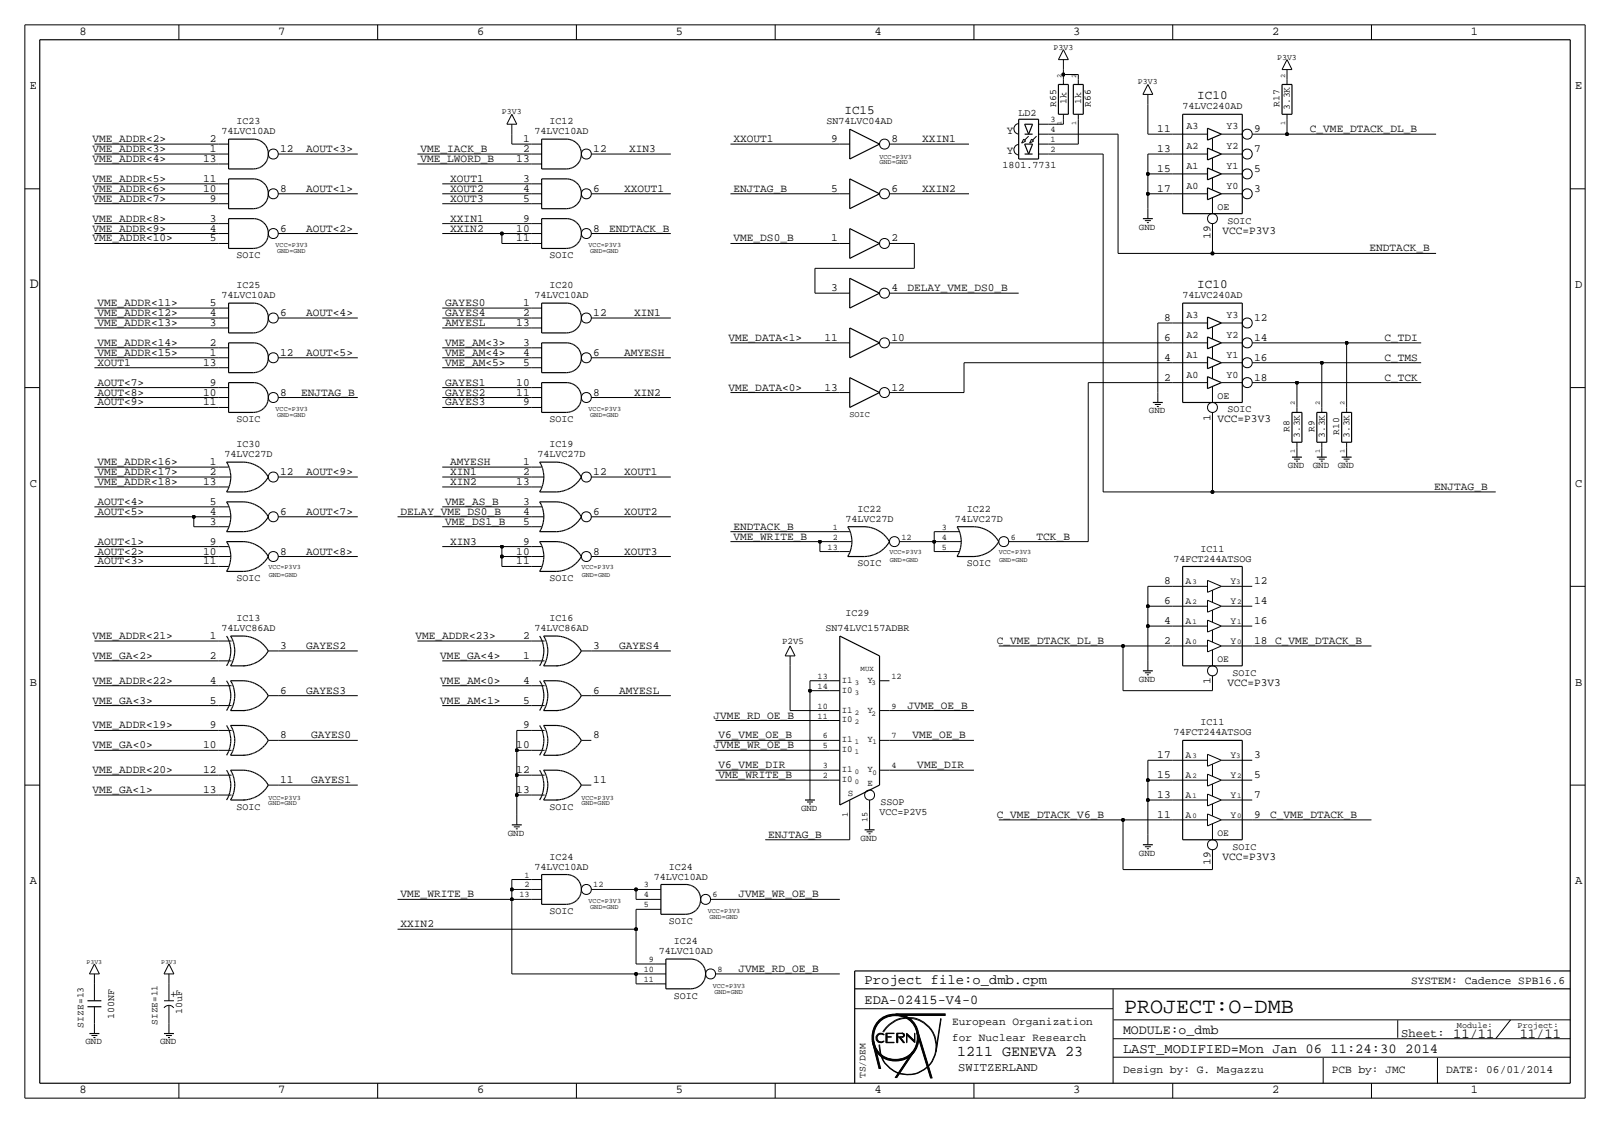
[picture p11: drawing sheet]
<svg xmlns="http://www.w3.org/2000/svg" width="411mm" height="287mm" viewBox="0 0 411 287" stroke-linecap="round" stroke-linejoin="round" font-family="sans-serif">
<defs><g id="words">
<text font-size="5.6" x="287.3" y="258.8">PROJECT:O-DMB</text>
<g font-size="3.8">
<text x="7.6" y="73.7">D</text>
<text x="244.7" y="270">1211 GENEVA 23</text>
</g>
<g font-size="3.5">
<text x="221" y="251.5">Project file:o_dmb.cpm</text>
<text x="221" y="256.5">EDA-02415-V4-0</text>
<text x="287" y="269.2">LAST_MODIFIED=Mon Jan 06 11:24:30 2014</text>
<text x="371.4" y="265.2">11/11</text>
<text x="388.4" y="265.2">11/11</text>
</g>
<text font-size="3.4" x="287" y="264.2">MODULE:o_dmb</text>
<g font-size="3.2">
<text x="215.8" y="29.2">IC15</text>
<text x="306" y="25.4">IC10</text>
<text x="306" y="73.7">IC10</text>
</g>
<g font-size="3.1">
<text x="20.3" y="8.9">8</text>
<text x="71.1" y="8.9">7</text>
<text x="121.9" y="8.9">6</text>
<text x="172.7" y="8.9">5</text>
<text x="223.5" y="8.9">4</text>
<text x="274.3" y="8.9">3</text>
<text x="325.1" y="8.9">2</text>
<text x="375.9" y="8.9">1</text>
<text x="7.6" y="22.9">E</text>
<text x="402.6" y="22.9">E</text>
<text x="402.6" y="73.7">D</text>
<text x="7.6" y="124.5">C</text>
<text x="402.6" y="124.5">C</text>
<text x="7.6" y="175.3">B</text>
<text x="402.6" y="175.3">B</text>
<text x="7.6" y="226.1">A</text>
<text x="402.6" y="226.1">A</text>
<text x="45.2" y="255" transform="rotate(-90 45.2 255)">+</text>
<text x="358.1" y="264.9">Sheet:</text>
<text x="244.9" y="273.8">SWITZERLAND</text>
<text x="20.3" y="279.4">8</text>
<text x="71.1" y="279.4">7</text>
<text x="121.9" y="279.4">6</text>
<text x="172.7" y="279.4">5</text>
<text x="223.5" y="279.4">4</text>
<text x="274.3" y="279.4">3</text>
<text x="325.1" y="279.4">2</text>
<text x="375.9" y="279.4">1</text>
</g>
<g font-size="2.9">
<text x="257.4" y="34.3">Y</text>
<text x="295.8" y="33.8">11</text>
<text x="320.5" y="33.8">9</text>
<text x="334.8" y="33.8">C_VME_DTACK_DL_B</text>
<text x="23.6" y="38.9">VME_ADDR&lt;3&gt;</text>
<text x="23.6" y="36.3">VME_ADDR&lt;2&gt;</text>
<text x="23.6" y="41.4">VME_ADDR&lt;4&gt;</text>
<text x="51.9" y="41.4">13</text>
<text x="53.7" y="38.9">1</text>
<text x="53.7" y="36.3">2</text>
<text x="71.6" y="38.9">12</text>
<text x="78.2" y="38.9">AOUT&lt;3&gt;</text>
<text x="107.4" y="41.4">VME_LWORD_B</text>
<text x="107.4" y="38.9">VME_IACK_B</text>
<text x="132" y="41.4">13</text>
<text x="133.7" y="38.9">2</text>
<text x="133.7" y="36.3">1</text>
<text x="151.6" y="38.9">12</text>
<text x="160.8" y="38.9">XIN3</text>
<text x="187.5" y="36.3">XXOUT1</text>
<text x="212.4" y="36.3">9</text>
<text x="227.8" y="36.3">8</text>
<text x="235.7" y="36.3">XXIN1</text>
<text x="257.4" y="39.4">Y</text>
<text x="295.8" y="38.9">13</text>
<text x="320.5" y="38.9">7</text>
<text x="23.6" y="46.5">VME_ADDR&lt;5&gt;</text>
<text x="51.9" y="46.5">11</text>
<text x="115.1" y="46.5">XOUT1</text>
<text x="133.7" y="46.5">3</text>
<text x="295.8" y="43.9">15</text>
<text x="320.5" y="43.9">5</text>
<text x="23.6" y="49">VME_ADDR&lt;6&gt;</text>
<text x="23.6" y="51.6">VME_ADDR&lt;7&gt;</text>
<text x="51.9" y="49">10</text>
<text x="53.7" y="51.6">9</text>
<text x="71.6" y="49">8</text>
<text x="78.2" y="49">AOUT&lt;1&gt;</text>
<text x="115.1" y="51.6">XOUT3</text>
<text x="115.1" y="49">XOUT2</text>
<text x="133.7" y="51.6">5</text>
<text x="133.7" y="49">4</text>
<text x="151.6" y="49">6</text>
<text x="159.5" y="49">XXOUT1</text>
<text x="187.5" y="49">ENJTAG_B</text>
<text x="212.4" y="49">5</text>
<text x="227.8" y="49">6</text>
<text x="235.7" y="49">XXIN2</text>
<text x="295.8" y="49">17</text>
<text x="320.5" y="49">3</text>
<text x="23.6" y="59.2">VME_ADDR&lt;9&gt;</text>
<text x="23.6" y="56.6">VME_ADDR&lt;8&gt;</text>
<text x="53.7" y="59.2">4</text>
<text x="53.7" y="56.6">3</text>
<text x="71.6" y="59.2">6</text>
<text x="78.2" y="59.2">AOUT&lt;2&gt;</text>
<text x="115.1" y="59.2">XXIN2</text>
<text x="115.1" y="56.6">XXIN1</text>
<text x="132" y="59.2">10</text>
<text x="133.7" y="56.6">9</text>
<text x="151.6" y="59.2">8</text>
<text x="155.7" y="59.2">ENDTACK_B</text>
<text x="312.4" y="59.7">VCC=P3V3</text>
<text x="23.6" y="61.7">VME_ADDR&lt;10&gt;</text>
<text x="53.7" y="61.7">5</text>
<text x="132" y="61.7">11</text>
<text x="187.5" y="61.7">VME_DS0_B</text>
<text x="212.4" y="61.7">1</text>
<text x="227.8" y="61.7">2</text>
<text x="309.4" y="61.1" transform="rotate(-90 309.4 61.1)">19</text>
<text x="350" y="64.3">ENDTACK_B</text>
<text x="212.4" y="74.4">3</text>
<text x="227.8" y="74.4">4</text>
<text x="231.9" y="74.4">DELAY_VME_DS0_B</text>
<text x="24.9" y="78.2">VME_ADDR&lt;11&gt;</text>
<text x="24.9" y="83.3">VME_ADDR&lt;13&gt;</text>
<text x="24.9" y="80.8">VME_ADDR&lt;12&gt;</text>
<text x="53.7" y="83.3">3</text>
<text x="53.7" y="80.8">4</text>
<text x="53.7" y="78.2">5</text>
<text x="71.6" y="80.8">6</text>
<text x="78.2" y="80.8">AOUT&lt;4&gt;</text>
<text x="113.8" y="83.3">AMYESL</text>
<text x="113.8" y="78.2">GAYES0</text>
<text x="113.8" y="80.8">GAYES4</text>
<text x="132" y="83.3">13</text>
<text x="133.7" y="80.8">2</text>
<text x="133.7" y="78.2">1</text>
<text x="151.6" y="80.8">12</text>
<text x="162.1" y="80.8">XIN1</text>
<text x="297.5" y="82">8</text>
<text x="320.5" y="82">12</text>
<text x="24.9" y="88.4">VME_ADDR&lt;14&gt;</text>
<text x="53.7" y="88.4">2</text>
<text x="113.8" y="88.4">VME_AM&lt;3&gt;</text>
<text x="133.7" y="88.4">3</text>
<text x="186.2" y="87.1">VME_DATA&lt;1&gt;</text>
<text x="210.7" y="87.1">11</text>
<text x="227.8" y="87.1">10</text>
<text x="297.5" y="87.1">6</text>
<text x="320.5" y="87.1">14</text>
<text x="353.8" y="87.1">C_TDI</text>
<text x="24.9" y="90.9">VME_ADDR&lt;15&gt;</text>
<text x="24.9" y="93.5">XOUT1</text>
<text x="51.9" y="93.5">13</text>
<text x="53.7" y="90.9">1</text>
<text x="71.6" y="90.9">12</text>
<text x="78.2" y="90.9">AOUT&lt;5&gt;</text>
<text x="113.8" y="93.5">VME_AM&lt;5&gt;</text>
<text x="113.8" y="90.9">VME_AM&lt;4&gt;</text>
<text x="133.7" y="93.5">5</text>
<text x="133.7" y="90.9">4</text>
<text x="151.6" y="90.9">6</text>
<text x="159.5" y="90.9">AMYESH</text>
<text x="297.5" y="92.2">4</text>
<text x="320.5" y="92.2">16</text>
<text x="353.8" y="92.2">C_TMS</text>
<text x="24.9" y="98.6">AOUT&lt;7&gt;</text>
<text x="24.9" y="101.1">AOUT&lt;8&gt;</text>
<text x="51.9" y="101.1">10</text>
<text x="53.7" y="98.6">9</text>
<text x="71.6" y="101.1">8</text>
<text x="77" y="101.1">ENJTAG_B</text>
<text x="113.8" y="98.6">GAYES1</text>
<text x="113.8" y="101.1">GAYES2</text>
<text x="132" y="101.1">11</text>
<text x="132" y="98.6">10</text>
<text x="151.6" y="101.1">8</text>
<text x="162" y="101.1">XIN2</text>
<text x="186.2" y="99.8">VME_DATA&lt;0&gt;</text>
<text x="210.7" y="99.8">13</text>
<text x="227.8" y="99.8">12</text>
<text x="297.5" y="97.3">2</text>
<text x="320.5" y="97.3">18</text>
<text x="353.8" y="97.3">C_TCK</text>
<text x="24.9" y="103.6">AOUT&lt;9&gt;</text>
<text x="51.9" y="103.6">11</text>
<text x="113.8" y="103.6">GAYES3</text>
<text x="133.7" y="103.6">9</text>
<text x="309.4" y="107.6" transform="rotate(-90 309.4 107.6)">1</text>
<text x="311.1" y="107.9">VCC=P3V3</text>
<text x="24.9" y="118.9">VME_ADDR&lt;16&gt;</text>
<text x="53.7" y="118.9">1</text>
<text x="115.1" y="118.9">AMYESH</text>
<text x="133.7" y="118.9">1</text>
<text x="24.9" y="124">VME_ADDR&lt;18&gt;</text>
<text x="24.9" y="121.4">VME_ADDR&lt;17&gt;</text>
<text x="51.9" y="124">13</text>
<text x="53.7" y="121.4">2</text>
<text x="71.6" y="121.4">12</text>
<text x="78.2" y="121.4">AOUT&lt;9&gt;</text>
<text x="115.1" y="121.4">XIN1</text>
<text x="115.1" y="124">XIN2</text>
<text x="132" y="124">13</text>
<text x="133.7" y="121.4">2</text>
<text x="151.6" y="121.4">12</text>
<text x="159.5" y="121.4">XOUT1</text>
<text x="366.5" y="125.2">ENJTAG_B</text>
<text x="24.9" y="131.6">AOUT&lt;5&gt;</text>
<text x="24.9" y="129">AOUT&lt;4&gt;</text>
<text x="53.7" y="131.6">4</text>
<text x="53.7" y="129">5</text>
<text x="71.6" y="131.6">6</text>
<text x="78.2" y="131.6">AOUT&lt;7&gt;</text>
<text x="102.4" y="131.6">DELAY_VME_DS0_B</text>
<text x="113.8" y="129">VME_AS_B</text>
<text x="133.7" y="131.6">4</text>
<text x="133.7" y="129">3</text>
<text x="151.6" y="131.6">6</text>
<text x="159.5" y="131.6">XOUT2</text>
<text x="53.7" y="134.1">3</text>
<text x="113.8" y="134.1">VME_DS1_B</text>
<text x="133.7" y="134.1">5</text>
<text x="187.5" y="137.9">VME_WRITE_B</text>
<text x="187.5" y="135.4">ENDTACK_B</text>
<text x="264.9" y="137.9">TCK_B</text>
<text x="24.9" y="139.2">AOUT&lt;1&gt;</text>
<text x="24.9" y="141.7">AOUT&lt;2&gt;</text>
<text x="51.9" y="141.7">10</text>
<text x="53.7" y="139.2">9</text>
<text x="71.6" y="141.7">8</text>
<text x="78.2" y="141.7">AOUT&lt;8&gt;</text>
<text x="115.1" y="139.2">XIN3</text>
<text x="132" y="141.7">10</text>
<text x="133.7" y="139.2">9</text>
<text x="151.6" y="141.7">8</text>
<text x="159.5" y="141.7">XOUT3</text>
<text x="24.9" y="144.3">AOUT&lt;3&gt;</text>
<text x="51.9" y="144.3">11</text>
<text x="132" y="144.3">11</text>
<text x="297.5" y="149.4">8</text>
<text x="320.5" y="149.4">12</text>
<text x="297.5" y="154.4">6</text>
<text x="320.5" y="154.4">14</text>
<text x="297.5" y="159.5">4</text>
<text x="320.5" y="159.5">16</text>
<text x="23.6" y="163.3">VME_ADDR&lt;21&gt;</text>
<text x="53.7" y="163.3">1</text>
<text x="71.6" y="165.9">3</text>
<text x="78.2" y="165.9">GAYES2</text>
<text x="106.2" y="163.3">VME_ADDR&lt;23&gt;</text>
<text x="133.7" y="163.3">2</text>
<text x="151.6" y="165.9">3</text>
<text x="158.2" y="165.9">GAYES4</text>
<text x="254.8" y="164.6">C_VME_DTACK_DL_B</text>
<text x="297.5" y="164.6">2</text>
<text x="320.5" y="164.6">18 C_VME_DTACK_B</text>
<text x="23.6" y="168.4">VME_GA&lt;2&gt;</text>
<text x="53.7" y="168.4">2</text>
<text x="112.5" y="168.4">VME_GA&lt;4&gt;</text>
<text x="133.7" y="168.4">1</text>
<text x="23.6" y="174.8">VME_ADDR&lt;22&gt;</text>
<text x="23.6" y="179.8">VME_GA&lt;3&gt;</text>
<text x="53.7" y="179.8">5</text>
<text x="53.7" y="174.8">4</text>
<text x="71.6" y="177.3">6</text>
<text x="78.2" y="177.3">GAYES3</text>
<text x="112.5" y="174.8">VME_AM&lt;0&gt;</text>
<text x="112.5" y="179.8">VME_AM&lt;1&gt;</text>
<text x="133.7" y="179.8">5</text>
<text x="133.7" y="174.8">4</text>
<text x="151.6" y="177.3">6</text>
<text x="158.2" y="177.3">AMYESL</text>
<text x="309.4" y="174.9" transform="rotate(-90 309.4 174.9)">1</text>
<text x="313.7" y="175.3">VCC=P3V3</text>
<text x="182.4" y="183.6">JVME_RD_OE_B</text>
<text x="231.9" y="181.1">JVME_OE_B</text>
<text x="23.6" y="186.2">VME_ADDR&lt;19&gt;</text>
<text x="23.6" y="191.3">VME_GA&lt;0&gt;</text>
<text x="51.9" y="191.3">10</text>
<text x="53.7" y="186.2">9</text>
<text x="71.6" y="188.7">8</text>
<text x="79.5" y="188.7">GAYES0</text>
<text x="132" y="191.3">10</text>
<text x="133.7" y="186.2">9</text>
<text x="151.6" y="188.7">8</text>
<text x="182.4" y="191.3">JVME_WR_OE_B</text>
<text x="183.6" y="188.7">V6_VME_OE_B</text>
<text x="233.2" y="188.7">VME_OE_B</text>
<text x="23.6" y="197.6">VME_ADDR&lt;20&gt;</text>
<text x="51.9" y="197.6">12</text>
<text x="132" y="197.6">12</text>
<text x="183.6" y="196.3">V6_VME_DIR</text>
<text x="234.4" y="196.3">VME_DIR</text>
<text x="295.8" y="193.8">17</text>
<text x="320.5" y="193.8">3</text>
<text x="23.6" y="202.7">VME_GA&lt;1&gt;</text>
<text x="51.9" y="202.7">13</text>
<text x="71.6" y="200.2">11</text>
<text x="79.5" y="200.2">GAYES1</text>
<text x="132" y="202.7">13</text>
<text x="151.6" y="200.2">11</text>
<text x="183.6" y="198.9">VME_WRITE_B</text>
<text x="295.8" y="198.9">15</text>
<text x="295.8" y="204">13</text>
<text x="320.5" y="198.9">5</text>
<text x="320.5" y="204">7</text>
<text x="254.8" y="209">C_VME_DTACK_V6_B</text>
<text x="295.8" y="209">11</text>
<text x="320.5" y="209">9</text>
<text x="324.6" y="209">C_VME_DTACK_B</text>
<text x="196.3" y="214.1">ENJTAG_B</text>
<text x="309.4" y="221.1" transform="rotate(-90 309.4 221.1)">19</text>
<text x="312.4" y="219.7">VCC=P3V3</text>
<text x="102.4" y="229.4">VME_WRITE_B</text>
<text x="188.7" y="229.4">JVME_WR_OE_B</text>
<text x="102.4" y="237">XXIN2</text>
<text x="188.7" y="248.4">JVME_RD_OE_B</text>
<text x="360.6" y="251.5">SYSTEM: Cadence SPB16.6</text>
<text x="243.3" y="261.9">European Organization</text>
<text x="243.3" y="265.9">for Nuclear Research</text>
<text x="287" y="274.3">Design by: G. Magazzu</text>
<text x="340.4" y="274.3">PCB by: JMC</text>
<text x="369.6" y="274.3">DATE: 06/01/2014</text>
</g>
<g font-size="2.6">
<text x="260.3" y="29.7">LD2</text>
<text x="302.2" y="27.9">74LVC240AD</text>
<text x="56.6" y="34.3">74LVC10AD</text>
<text x="60.4" y="31.8">IC23</text>
<text x="136.6" y="34.3">74LVC10AD</text>
<text x="140.4" y="31.8">IC12</text>
<text x="211.3" y="31.8">SN74LVC04AD</text>
<text x="303.3" y="33">A3</text>
<text x="313.4" y="33">Y3</text>
<text x="303.3" y="38.1">A2</text>
<text x="313.4" y="38.1">Y2</text>
<text x="256.2" y="42.9">1801.7731</text>
<text x="303.3" y="43.2">A1</text>
<text x="313.4" y="43.2">Y1</text>
<text x="303.3" y="48.3">A0</text>
<text x="311.1" y="53.6">OE</text>
<text x="313.4" y="48.3">Y0</text>
<text x="313.7" y="57.1">SOIC</text>
<text x="60.4" y="66">SOIC</text>
<text x="140.4" y="66">SOIC</text>
<text x="56.6" y="76.2">74LVC10AD</text>
<text x="60.4" y="73.7">IC25</text>
<text x="136.6" y="76.2">74LVC10AD</text>
<text x="140.4" y="73.7">IC20</text>
<text x="302.2" y="76.2">74LVC240AD</text>
<text x="303.3" y="81.3">A3</text>
<text x="313.4" y="81.3">Y3</text>
<text x="303.3" y="86.4">A2</text>
<text x="313.4" y="86.4">Y2</text>
<text x="303.3" y="91.4">A1</text>
<text x="313.4" y="91.4">Y1</text>
<text x="303.3" y="96.5">A0</text>
<text x="311.1" y="101.9">OE</text>
<text x="313.4" y="96.5">Y0</text>
<text x="60.4" y="107.9">SOIC</text>
<text x="140.4" y="107.9">SOIC</text>
<text x="313.7" y="105.4">SOIC</text>
<text x="57.4" y="116.8">74LVC27D</text>
<text x="60.4" y="114.3">IC30</text>
<text x="137.4" y="116.8">74LVC27D</text>
<text x="140.4" y="114.3">IC19</text>
<text x="219.2" y="130.8">IC22</text>
<text x="247.1" y="130.8">IC22</text>
<text x="216.1" y="133.3">74LVC27D</text>
<text x="244.1" y="133.3">74LVC27D</text>
<text x="299.9" y="143.5">74FCT244ATSOG</text>
<text x="306.8" y="141">IC11</text>
<text x="60.4" y="148.6">SOIC</text>
<text x="140.4" y="148.6">SOIC</text>
<text x="219.2" y="144.8">SOIC</text>
<text x="247.1" y="144.8">SOIC</text>
<text x="56.6" y="161.3">74LVC86AD</text>
<text x="60.4" y="158.7">IC13</text>
<text x="136.6" y="161.3">74LVC86AD</text>
<text x="140.4" y="158.7">IC16</text>
<text x="210.9" y="161.3">SN74LVC157ADBR</text>
<text x="216.1" y="157.5">IC29</text>
<text x="315" y="172.7">SOIC</text>
<text x="306.8" y="185.4">IC11</text>
<text x="299.9" y="188">74FCT244ATSOG</text>
<text x="60.4" y="207">SOIC</text>
<text x="140.4" y="207">SOIC</text>
<text x="224.8" y="208.3">VCC=P2V5</text>
<text x="225" y="205.7">SSOP</text>
<text x="140.4" y="219.7">IC24</text>
<text x="315" y="217.2">SOIC</text>
<text x="136.6" y="222.3">74LVC10AD</text>
<text x="167.1" y="224.8">74LVC10AD</text>
<text x="170.9" y="222.2">IC24</text>
<text x="140.4" y="233.7">SOIC</text>
<text x="170.9" y="236.2">SOIC</text>
<text x="168.4" y="243.8">74LVC10AD</text>
<text x="172.2" y="241.3">IC24</text>
<text x="172.2" y="255.3">SOIC</text>
<text x="29.2" y="260.4" transform="rotate(-90 29.2 260.4)">100NF</text>
<text x="46.6" y="259.1" transform="rotate(-90 46.6 259.1)">10uF</text>
</g>
<g font-size="2.5">
<text x="269.9" y="27.4" transform="rotate(-90 269.9 27.4)">R65</text>
<text x="272.5" y="26.6" transform="rotate(-90 272.5 26.6)">1k</text>
<text x="276.4" y="26.6" transform="rotate(-90 276.4 26.6)">1k</text>
<text x="278.8" y="27.4" transform="rotate(-90 278.8 27.4)">R66</text>
<text x="327.1" y="27.4" transform="rotate(-90 327.1 27.4)">R17</text>
<text x="329.7" y="28.1" transform="rotate(-90 329.7 28.1)">3.3K</text>
<text x="329.6" y="110.5" transform="rotate(-90 329.6 110.5)">R8</text>
<text x="332.2" y="111.9" transform="rotate(-90 332.2 111.9)">3.3K</text>
<text x="335.9" y="110.5" transform="rotate(-90 335.9 110.5)">R9</text>
<text x="338.6" y="111.9" transform="rotate(-90 338.6 111.9)">3.3K</text>
<text x="342.3" y="111.2" transform="rotate(-90 342.3 111.2)">R10</text>
<text x="344.9" y="111.9" transform="rotate(-90 344.9 111.9)">3.3K</text>
<text x="303" y="149.4">A</text>
<text x="314.5" y="149.4">Y</text>
<text x="303" y="154.4">A</text>
<text x="314.5" y="154.4">Y</text>
<text x="303" y="159.5">A</text>
<text x="314.5" y="159.5">Y</text>
<text x="303" y="164.6">A</text>
<text x="314.5" y="164.6">Y</text>
<text x="311.1" y="169.2">OE</text>
<text x="303" y="193.8">A</text>
<text x="314.5" y="193.8">Y</text>
<text x="303" y="204">A</text>
<text x="303" y="198.9">A</text>
<text x="314.5" y="204">Y</text>
<text x="314.5" y="198.9">Y</text>
<text x="303" y="209">A</text>
<text x="314.5" y="209">Y</text>
<text x="311.1" y="213.6">OE</text>
<text x="21.3" y="262.6" transform="rotate(-90 21.3 262.6)">SIZE=13</text>
<text x="221.2" y="275.6" transform="rotate(-90 221.2 275.6)">TS/DEM</text>
</g>
<text font-size="2.4" x="40.2" y="261.9" transform="rotate(-90 40.2 261.9)">SIZE=11</text>
<g font-size="2.3">
<text x="291.1" y="58.7">GND</text>
<text x="293.6" y="105.7">GND</text>
<text x="329.2" y="119.6">GND</text>
<text x="335.5" y="119.6">GND</text>
<text x="341.9" y="119.6">GND</text>
<text x="199.9" y="164.6">P2V5</text>
<text x="215.1" y="174.5">I1</text>
<text x="215.1" y="177">I0</text>
<text x="221.7" y="174.5">Y</text>
<text x="291.1" y="174.2">GND</text>
<text x="215.1" y="184.7">I0</text>
<text x="215.1" y="182.1">I1</text>
<text x="221.7" y="182.1">Y</text>
<text x="215.1" y="189.7">I1</text>
<text x="221.7" y="189.7">Y</text>
<text x="215.1" y="197.4">I1</text>
<text x="215.1" y="192.3">I0</text>
<text x="221.7" y="197.4">Y</text>
<text x="215.1" y="199.9">I0</text>
<text x="216.7" y="203.5">S</text>
<text x="221.7" y="200.9">E</text>
<text x="204.7" y="207.3">GND</text>
<text x="129.8" y="213.6">GND</text>
<text x="220" y="214.9">GND</text>
<text x="291.1" y="218.7">GND</text>
<text x="21.8" y="267">GND</text>
<text x="40.9" y="267">GND</text>
</g>
<g font-size="2.2">
<text x="268.5" y="33.8">4</text>
<text x="268.5" y="31.2">3</text>
<text x="268.5" y="38.9">2</text>
<text x="268.5" y="36.3">1</text>
<text x="217.1" y="106.7">SOIC</text>
<text x="212.8" y="137.9">2</text>
<text x="212.8" y="135.4">1</text>
<text x="230.4" y="137.9">12</text>
<text x="240.8" y="137.9">4</text>
<text x="240.8" y="135.4">3</text>
<text x="258.3" y="137.9">6</text>
<text x="211.5" y="140.5">13</text>
<text x="240.8" y="140.5">5</text>
<text x="209" y="173.5">13</text>
<text x="227.8" y="173.5">12</text>
<text x="209" y="176">14</text>
<text x="209" y="181.1">10</text>
<text x="209" y="183.6">11</text>
<text x="227.8" y="181.1">9</text>
<text x="210.3" y="188.7">6</text>
<text x="210.3" y="191.3">5</text>
<text x="227.8" y="188.7">7</text>
<text x="210.3" y="196.3">3</text>
<text x="227.8" y="196.3">4</text>
<text x="210.3" y="198.9">2</text>
<text x="216.7" y="208.8" transform="rotate(-90 216.7 208.8)">1</text>
<text x="221.7" y="210.1" transform="rotate(-90 221.7 210.1)">15</text>
<text x="134.1" y="226.8">2</text>
<text x="134.1" y="224.3">1</text>
<text x="151.6" y="226.8">12</text>
<text x="164.6" y="226.8">3</text>
<text x="132.8" y="229.4">13</text>
<text x="164.6" y="231.9">5</text>
<text x="164.6" y="229.4">4</text>
<text x="182.1" y="229.4">6</text>
<text x="165.8" y="245.9">9</text>
<text x="164.5" y="251">11</text>
<text x="164.5" y="248.4">10</text>
<text x="183.4" y="248.4">8</text>
<text x="372.4" y="262.6">Module:</text>
<text x="387.9" y="262.6">Project:</text>
</g>
<g font-size="2.1">
<text x="269.3" y="12.7">P3V3</text>
<text x="326.4" y="15.2">P3V3</text>
<text x="290.8" y="21.6">P3V3</text>
<text x="128.3" y="29.2">P3V3</text>
</g>
<g font-size="1.9">
<text x="304.8" y="149.4">3</text>
<text x="316" y="149.4">3</text>
<text x="304.8" y="154.4">2</text>
<text x="316.2" y="154.4">2</text>
<text x="304.8" y="159.5">1</text>
<text x="316.2" y="159.5">1</text>
<text x="304.8" y="164.6">0</text>
<text x="316.2" y="164.6">0</text>
<text x="220" y="171.5">MUX</text>
<text x="218.4" y="175">3</text>
<text x="218.4" y="177.5">3</text>
<text x="222.8" y="175">3</text>
<text x="218.4" y="185.2">2</text>
<text x="218.4" y="182.6">2</text>
<text x="222.8" y="182.9">2</text>
<text x="218.4" y="190.2">1</text>
<text x="223" y="190.2">1</text>
<text x="218.4" y="197.9">0</text>
<text x="218.4" y="192.8">1</text>
<text x="304.8" y="193.8">3</text>
<text x="316" y="193.8">3</text>
<text x="218.4" y="200.4">0</text>
<text x="223" y="198.1">0</text>
<text x="304.8" y="204">1</text>
<text x="304.8" y="198.9">2</text>
<text x="316.2" y="198.9">2</text>
<text x="316.2" y="204">1</text>
<text x="304.8" y="209">0</text>
<text x="316.2" y="209">0</text>
</g>
<g font-size="1.7">
<text x="271.3" y="19.8" transform="rotate(-90 271.3 19.8)">2</text>
<text x="275.1" y="19.8" transform="rotate(-90 275.1 19.8)">2</text>
<text x="328.4" y="19.8" transform="rotate(-90 328.4 19.8)">2</text>
<text x="271.3" y="32" transform="rotate(-90 271.3 32)">1</text>
<text x="275.1" y="32" transform="rotate(-90 275.1 32)">1</text>
<text x="328.4" y="32" transform="rotate(-90 328.4 32)">1</text>
<text x="224.8" y="40.6">VCC=P3V3</text>
<text x="224.8" y="41.9">GND=GND</text>
<text x="70.4" y="63.2">VCC=P3V3</text>
<text x="70.8" y="64.8">GND=GND</text>
<text x="150.4" y="63.2">VCC=P3V3</text>
<text x="150.9" y="64.8">GND=GND</text>
<text x="70.4" y="105.1">VCC=P3V3</text>
<text x="70.8" y="106.7">GND=GND</text>
<text x="150.4" y="105.1">VCC=P3V3</text>
<text x="150.9" y="106.7">GND=GND</text>
<text x="331" y="103.6" transform="rotate(-90 331 103.6)">2</text>
<text x="337.3" y="103.6" transform="rotate(-90 337.3 103.6)">2</text>
<text x="343.7" y="103.6" transform="rotate(-90 343.7 103.6)">2</text>
<text x="331" y="115.8" transform="rotate(-90 331 115.8)">1</text>
<text x="337.3" y="115.8" transform="rotate(-90 337.3 115.8)">1</text>
<text x="343.7" y="115.8" transform="rotate(-90 343.7 115.8)">1</text>
<text x="227.3" y="141.5">VCC=P3V3</text>
<text x="227.4" y="143.6">GND=GND</text>
<text x="255.3" y="141.5">VCC=P3V3</text>
<text x="255.4" y="143.6">GND=GND</text>
<text x="68.6" y="145.3">VCC=P3V3</text>
<text x="68.7" y="147.4">GND=GND</text>
<text x="148.6" y="145.3">VCC=P3V3</text>
<text x="148.7" y="147.4">GND=GND</text>
<text x="68.6" y="205.7">GND=GND</text>
<text x="68.6" y="204.5">VCC=P3V3</text>
<text x="148.6" y="204.5">VCC=P3V3</text>
<text x="148.6" y="205.7">GND=GND</text>
<text x="150.4" y="230.8">VCC=P3V3</text>
<text x="150.9" y="232.4">GND=GND</text>
<text x="180.9" y="233.4">VCC=P3V3</text>
<text x="181.3" y="235">GND=GND</text>
<text x="22.1" y="246.4">P3V3</text>
<text x="41.2" y="246.4">P3V3</text>
<text x="182.2" y="252.4">VCC=P3V3</text>
<text x="182.6" y="254">GND=GND</text>
</g>
</g></defs>
<g fill="none" stroke="#000" stroke-width=".26">
<path d="M6.3 6.3v274.4zM6.4 6.3h398.7zM45.7 6.3v3.9zM96.5 6.3v3.9zM147.3 6.3v3.9zM198.1 6.3v3.9zM248.9 6.3v3.9zM270.5 15.2h2.5zM271.8 12.7l-1.3 2.5zM271.8 19.1h3.8zM271.8 19v1.3zM271.8 17.8v1.3z"/>
<path d="M271.8 15.2v2.6zM271.8 12.7l1.3 2.5zM275.6 19.1v1.2zM299.7 6.3v3.9zM327.7 17.8h2.5zM328.9 15.2l-1.2 2.6zM328.9 17.8v2.5zM328.9 15.2l1.3 2.6zM350.5 6.3v3.9zM405.1 6.3v274.4zM24.1 36.8h31.8zM24.1 39.4h31.8z"/>
<path d="M55.9 39.4h2.5zM55.9 36.8h2.5zM71.1 39.4h20.3zM106.7 39.4h29.2zM129.5 31.8h2.6zM130.8 36.8h5.1zM130.8 34.3v2.5zM130.8 31.8v2.5zM130.8 29.2l1.3 2.5zM130.8 29.2l-1.3 2.6zM135.9 39.4h2.5zM135.9 36.8h2.5z"/>
<path d="M151.1 39.4h20.3zM186.7 36.8h27.9zM214.6 36.8h2.6zM227.3 36.8h20.4zM260.3 36.9a1.35 1.35 0 0 0-1.2 1.4 1.35 1.35 0 0 0 1.2 1.3M260.3 31.6a1.35 1.35 0 0 0-1.2 1.3 1.35 1.35 0 0 0 1.2 1.4M261.1 36.6l1-.5zM261.6 35.6l-.5 1zM261.6 35.6l.5 .5zM262.9 34.8l-1 1zM263.1 36.6l1.1-.5zM263.7 35.6l-.6 1z"/>
<path d="M263.7 35.6l.5 .5zM264.9 34.8l-1 1zM265.4 39.4h2.6zM265.4 36.8h2.6zM265.4 31.8h2.6zM265.4 34.3h2.6zM268 31.8h3.8zM268 36.8h7.6zM268 34.3h17.8zM268 39.4h13.9zM271.8 30.5v1.3zM271.8 20.3v1.3z"/>
<path d="M271.8 29.2v1.3zM275.6 30.5v6.3zM275.6 20.3v1.3zM275.6 29.2v1.3zM281.9 39.4v86.3zM285.8 34.3v30.5zM292.1 24.1h2.5zM293.4 34.3h6.3zM293.4 39.4h6.3zM293.4 26.7v7.6zM293.4 39.4v5zM293.4 24.1v2.6z"/>
<path d="M293.4 21.6l1.2 2.5zM293.4 21.6l-1.3 2.5zM299.7 34.3h2.6zM299.7 39.4h2.6zM302.3 34.3h6.3zM302.3 39.4h6.3zM309.9 35.3v3.1zM312.1 39.4h5.4zM312.1 34.3h5.4zM320 34.3h8.9zM328.9 34.3h38.1zM328.9 30.5v3.8z"/>
<path d="M328.9 20.3v1.3zM328.9 29.2v1.3zM6.3 48.3h3.9zM24.1 49.5h31.8zM24.1 47h31.8zM24.1 41.9h31.8zM24.1 57.2h31.8zM24.1 59.7h31.8zM24.1 52.1h31.8zM55.9 59.7h2.5zM55.9 57.2h2.5zM55.9 49.5h2.5z"/>
<path d="M55.9 47h2.5zM55.9 52.1h2.5zM55.9 41.9h2.5zM71.1 59.7h20.3zM71.1 49.5h20.3zM106.7 41.9h29.2zM113 52.1h22.9zM113 49.5h22.9zM113 59.7h15.3zM113 57.2h22.9zM113 47h22.9zM128.3 59.7h7.6z"/>
<path d="M128.3 59.7v2.5zM135.9 59.7h2.5zM135.9 57.2h2.5zM135.9 49.5h2.5zM135.9 47h2.5zM135.9 52.1h2.5zM135.9 41.9h2.5zM151.1 59.7h20.3zM151.1 49.5h20.3zM186.7 49.5h27.9zM214.6 49.5h2.6zM227.3 49.5h20.4z"/>
<path d="M292.6 56.4h1.5zM293.1 56.9h.5zM293.4 44.4h6.3zM293.4 49.5h6.3zM293.4 44.4v5.1zM293.4 49.5v3.8zM293.4 53.3v2.6zM299.7 44.4h2.6zM299.7 49.5h2.6zM302.3 44.4h6.3zM302.3 49.5h6.3zM309.9 57.2v7.6z"/>
<path d="M309.9 50.5v4.1zM309.9 45.5v3zM309.9 40.4v3zM312.1 44.4h5.4zM312.1 49.5h5.4zM401.3 48.3h3.8zM24.1 78.7h31.8zM24.1 62.2h31.8zM55.9 78.7h2.5zM55.9 62.2h2.5zM113 78.7h22.9zM128.3 62.2h7.6z"/>
<path d="M135.9 78.7h2.5zM135.9 62.2h2.5zM186.7 62.2h27.9zM208.3 68.6h25.4zM208.3 68.6v6.3zM208.3 74.9h6.3zM214.6 62.2h2.6zM214.6 74.9h2.6zM227.3 62.2h6.4zM227.3 74.9h33.1zM233.7 62.2v6.4zM285.8 64.8h24.1z"/>
<path d="M309.9 64.8h57.1zM6.3 99.1h3.9zM24.1 94h31.8zM24.1 99.1h31.8zM24.1 88.9h31.8zM24.1 91.4h31.8zM24.1 83.8h31.8zM24.1 81.3h31.8zM55.9 99.1h2.5zM55.9 91.4h2.5zM55.9 88.9h2.5zM55.9 94h2.5z"/>
<path d="M55.9 81.3h2.5zM55.9 83.8h2.5zM71.1 81.3h20.3zM71.1 91.4h20.3zM113 99.1h22.9zM113 81.3h22.9zM113 83.8h22.9zM113 88.9h22.9zM113 91.4h22.9zM113 94h22.9zM135.9 99.1h2.5zM135.9 91.4h2.5z"/>
<path d="M135.9 88.9h2.5zM135.9 94h2.5zM135.9 81.3h2.5zM135.9 83.8h2.5zM151.1 91.4h20.3zM151.1 81.3h20.3zM186.7 87.6h27.9zM214.6 87.6h2.6zM227.3 87.6h72.4zM246.4 92.7v7.6zM246.4 92.7h53.3zM278.1 97.8v40.6z"/>
<path d="M278.1 97.8h21.6zM295.9 82.5h3.8zM295.9 82.5v17.8zM299.7 82.5h2.6zM299.7 92.7h2.6zM299.7 97.8h2.6zM299.7 87.6h2.6zM302.3 82.5h6.3zM302.3 92.7h6.3zM302.3 97.8h6.3zM302.3 87.6h6.3zM309.9 98.8v4.1z"/>
<path d="M309.9 93.7v3.1zM309.9 83.6v3zM309.9 88.6v3.1zM312.1 92.7h5.4zM312.1 97.8h5.4zM312.1 87.6h5.4zM312.1 82.5h5.4zM320 97.8h11.5zM320 87.6h24.2zM320 92.7h17.8zM331.5 97.8h31.7zM331.5 97.8v6.3z"/>
<path d="M337.8 92.7v11.4zM337.8 92.7h25.4zM344.2 87.6v16.5zM344.2 87.6h19zM401.3 99.1h3.8zM24.1 101.6h31.8zM24.1 119.4h31.8zM24.1 104.1h31.8zM55.9 101.6h2.5zM55.9 104.1h2.5zM55.9 119.4h2.5zM71.1 101.6h20.3z"/>
<path d="M113 104.1h22.9zM113 101.6h22.9zM113 119.4h22.9zM135.9 101.6h2.5zM135.9 104.1h2.5zM135.9 119.4h2.5zM151.1 101.6h20.3zM186.7 100.3h27.9zM214.6 100.3h2.6zM227.3 100.3h19.1zM295.1 103.4h1.6zM295.7 103.9h.5z"/>
<path d="M295.9 100.3v2.6zM309.9 105.4v20.3zM330.7 117.3h1.5zM331.2 117.9h.5zM331.5 114.3v2.5zM331.5 104.1v1.3zM331.5 113v1.3zM337.1 117.3h1.5zM337.6 117.9h.5zM337.8 104.1v1.3zM337.8 113v1.3zM337.8 114.3v2.5z"/>
<path d="M343.4 117.3h1.5zM343.9 117.9h.5zM344.2 104.1v1.3zM344.2 113v1.3zM344.2 114.3v2.5zM24.1 132.1h25.4zM24.1 121.9h31.8zM24.1 124.5h31.8zM24.1 139.7h31.8zM24.1 129.5h31.8zM49.5 132.1h6.4zM49.5 132.1v2.5z"/>
<path d="M49.5 134.6h6.4zM55.9 139.7h2.5zM55.9 132.1h3zM55.9 129.5h2.5zM55.9 134.6h2.5zM55.9 121.9h3zM55.9 124.5h2.5zM71.1 132.1h20.3zM71.1 121.9h20.3zM101.6 132.1h34.3zM113 129.5h22.9zM113 124.5h22.9z"/>
<path d="M113 121.9h22.9zM113 139.7h15.3zM113 134.6h22.9zM128.3 139.7h7.6zM128.3 139.7v2.5zM135.9 139.7h2.5zM135.9 132.1h3zM135.9 129.5h2.5zM135.9 134.6h2.5zM135.9 121.9h3zM135.9 124.5h2.5zM151.1 121.9h20.3z"/>
<path d="M151.1 132.1h20.3zM186.7 138.4h22.9zM186.7 135.9h27.9zM209.5 138.4h5.1zM209.5 138.4v2.6zM214.6 138.4h3.1zM214.6 135.9h2.6zM229.9 138.4h8.9zM238.8 135.9h3.8zM238.8 135.9v2.5zM238.8 138.4h3.8zM238.8 138.4v2.6z"/>
<path d="M242.6 138.4h3zM242.6 135.9h2.5zM257.8 138.4h20.3zM281.9 125.7h28zM309.9 125.7h72.4zM24.1 144.8h31.8zM24.1 142.2h31.8zM55.9 142.2h3zM55.9 144.8h2.5zM71.1 142.2h20.3zM128.3 142.2h7.6zM128.3 142.2v2.6z"/>
<path d="M128.3 144.8h7.6zM135.9 142.2h3zM135.9 144.8h2.5zM151.1 142.2h20.3zM209.6 141h5zM214.6 141h2.6zM238.8 141h3.8zM242.6 141h2.5zM293.4 149.9h6.3zM293.4 154.9h6.3zM293.4 149.9v5zM293.4 154.9v5.1z"/>
<path d="M299.7 149.9h8.9zM299.7 154.9h8.9zM308.6 151.4l3.6-1.5zM308.6 156.5l3.6-1.6zM308.6 158.5v3zM308.6 153.4v3.1zM308.6 148.3v3.1zM308.6 148.3l3.6 1.6zM308.6 158.5l3.6 1.5zM308.6 153.4l3.6 1.5zM309.9 156v3zM309.9 150.9v3z"/>
<path d="M312.2 149.9h7.8zM312.2 154.9h7.8zM401.3 149.9h3.8zM24.1 175.3h31.8zM24.1 163.8h31.8zM24.1 168.9h31.8zM55.9 175.3h2.5zM55.9 168.9h2.5zM55.9 163.8h2.5zM58.4 175.3h.8zM58.4 168.9h.8zM58.4 163.8h.8z"/>
<path d="M68.6 177.8h2.5zM68.6 166.4h2.5zM71.1 166.4h20.3zM71.1 177.8h20.3zM106.7 163.8h29.2zM113 175.3h22.9zM113 168.9h22.9zM135.9 175.3h2.5zM135.9 168.9h2.5zM135.9 163.8h2.5zM138.4 175.3h.8zM138.4 168.9h.8z"/>
<path d="M138.4 163.8h.8zM148.6 177.8h2.5zM148.6 166.4h2.5zM151.1 177.8h20.3zM151.1 166.4h20.3zM200.7 167.6h2.5zM201.9 165.1l-1.2 2.5zM201.9 170.2v11.4zM201.9 167.6v2.6zM201.9 165.1l1.3 2.5zM207 174h5.1zM207 174v2.5z"/>
<path d="M207 176.5h5.1zM207 176.5v25.4zM212.1 174h2.5zM212.1 176.5h2.5zM224.8 174h2.5zM255.3 165.1h31.7zM287 165.1h12.7zM287 165.1v11.4zM287 176.5h22.9zM292.6 172h1.5zM293.1 172.5h.5zM293.4 160h6.3z"/>
<path d="M293.4 160v8.9zM293.4 168.9v2.5zM299.7 165.1h8.9zM299.7 160h8.9zM308.6 161.5l3.6-1.5zM308.6 163.6v3zM308.6 166.6l3.6-1.5zM308.6 163.6l3.6 1.5zM309.9 172.7v3.8zM309.9 161v3.1zM309.9 166.1v4.1zM312.2 160h7.8z"/>
<path d="M312.2 165.1h7.8zM320 165.1h30.5zM24.1 180.3h31.8zM24.1 186.7h31.8zM24.1 198.1h31.8zM24.1 191.8h31.8zM55.9 198.1h2.5zM55.9 191.8h2.5zM55.9 186.7h2.5zM55.9 180.3h2.5zM58.4 198.1h.8zM58.4 191.8h.8z"/>
<path d="M58.4 186.7h.8zM58.4 180.3h.8zM68.6 189.2h2.5zM71.1 189.2h20.3zM113 180.3h22.9zM132.1 186.7h3.8zM132.1 186.7v5.1zM132.1 191.8h3.8zM132.1 191.8v6.3zM132.1 198.1h3.8zM132.1 198.1v5.1zM135.9 198.1h2.5z"/>
<path d="M135.9 191.8h2.5zM135.9 186.7h2.5zM135.9 180.3h2.5zM138.4 198.1h.8zM138.4 191.8h.8zM138.4 186.7h.8zM138.4 180.3h.8zM148.6 189.2h2.5zM182.9 196.8h29.2zM182.9 189.2h29.2zM182.9 191.8h29.2zM182.9 199.4h29.2z"/>
<path d="M182.9 184.1h29.2zM201.9 181.6h10.2zM212.1 191.8h2.5zM212.1 199.4h2.5zM212.1 196.8h2.5zM212.1 189.2h2.5zM212.1 184.1h2.5zM212.1 181.6h2.5zM224.8 181.6h2.5zM224.8 196.8h2.5zM224.8 189.2h2.5zM227.3 196.8h21.6z"/>
<path d="M227.3 189.2h21.6zM227.3 181.6h21.6zM293.4 194.3h6.3zM293.4 199.4h6.3zM293.4 194.3v5.1zM293.4 199.4v5.1zM299.7 194.3h8.9zM299.7 199.4h8.9zM308.6 195.8l3.6-1.5zM308.6 197.9v3zM308.6 192.8v3zM308.6 192.8l3.6 1.5z"/>
<path d="M308.6 197.9l3.6 1.5zM309.9 195.3v3.1zM312.2 194.3h7.8zM312.2 199.4h7.8zM6.3 200.7h3.9zM24.1 203.2h31.8zM55.9 203.2h2.5zM58.4 203.2h.8zM68.6 200.7h2.5zM71.1 200.7h20.3zM131.3 211.3h1.5zM131.8 211.8h.5z"/>
<path d="M132.1 203.2h3.8zM132.1 203.2v5.1zM132.1 208.3v2.5zM135.9 203.2h2.5zM138.4 203.2h.8zM148.6 200.7h2.5zM195.6 214.6h21.6zM206.2 205h1.6zM206.8 205.5h.5zM207 201.9v2.6zM217.2 207v7.6zM217.2 204.5v2.5z"/>
<path d="M221.5 212.6h1.5zM222 213.1h.5zM222.2 207v2.5zM222.2 209.5v2.6zM222.2 204.5v2.5zM255.3 209.5h31.7zM287 209.5h12.7zM287 209.5v12.7zM292.6 216.4h1.5zM293.1 216.9h.5zM293.4 204.5h6.3zM293.4 204.5v8.9z"/>
<path d="M293.4 213.4v2.5zM299.7 209.5h8.9zM299.7 204.5h8.9zM308.6 206l3.6-1.5zM308.6 200.9l3.6-1.5zM308.6 202.9v3.1zM308.6 208v3.1zM308.6 211.1l3.6-1.6zM308.6 202.9l3.6 1.6zM308.6 208l3.6 1.5zM309.9 217.2v5zM309.9 200.4v3.1z"/>
<path d="M309.9 205.5v3zM309.9 210.6v4zM312.2 204.5h7.8zM312.2 209.5h7.8zM320 209.5h30.5zM401.3 200.7h3.8zM101.6 237.5h61zM101.6 229.9h29.2zM130.8 224.8h5.1zM130.8 224.8v2.5zM130.8 227.3h5.1zM130.8 227.3v2.6z"/>
<path d="M130.8 229.9h5.1zM130.8 229.9v19zM135.9 227.3h2.5zM135.9 224.8h2.5zM135.9 229.9h2.5zM151.1 227.3h11.5zM162.6 227.3v2.6zM162.6 227.3h3.8zM162.6 232.4h3.8zM162.6 232.4v5.1zM162.6 237.5v8.9zM162.6 229.9h3.8z"/>
<path d="M166.4 229.9h2.5zM166.4 227.3h2.5zM166.4 232.4h2.5zM181.6 229.9h33zM287 222.2h22.9zM22.9 248.9h2.5zM24.1 248.9v2.6zM24.1 246.4l1.3 2.5zM24.1 257.3v4.3zM24.1 251.5v4.3zM24.1 246.4l-1.2 2.5zM41.9 248.9h2.5z"/>
<path d="M41.9 255.8h2.5zM41.9 257.6a1.5 1.5 0 0 1 2.5 0M43.2 248.9v2.6zM43.2 246.4l1.3 2.5zM43.2 257v4.6zM43.2 251.5v4.3zM43.2 246.4l-1.3 2.5zM130.8 248.9h31.8zM162.6 246.4h5zM162.6 248.9h5zM162.6 248.9v2.6zM162.6 251.5h5z"/>
<path d="M167.6 248.9h2.6zM167.6 246.4h2.6zM167.6 251.5h2.6zM182.9 248.9h31.7zM218.4 257.8h66.1zM228.9 259.5h12.8zM228.9 259.3h12.8zM228.9 259.4h12.8zM228.9 259.1h12.8zM228.9 259.2h12.8zM284.5 252.8v24.1zM23.4 264.7h1.5z"/>
<path d="M23.9 265.2h.5zM24.1 261.6v2.6zM42.4 264.7h1.5zM42.9 265.2h.5zM43.2 261.6v2.6zM45.7 276.9v3.8zM96.5 276.9v3.8zM147.3 276.9v3.8zM198.1 276.9v3.8zM222.9 266.1l1.8 7.1zM223 266.1l1.8 7.1zM223.1 266.1l1.8 7.1z"/>
<path d="M223.2 266.1l1.8 7.1zM223.3 266.1l1.8 7.1zM224.1 264.5a1.16 1.16 0 0 1 1.9 0 1.13 1.13 0 0 0-1.6 0 1.13 1.13 0 0 0 0 1.6 1.13 1.13 0 0 0 1.6 0 1.2 1.2 0 0 1-1.7 .1 1.2 1.2 0 0 1-.2-1.7zM225.6 263.8a7.4 7.4 0 0 1 12.1-1.1 7.4 7.4 0 0 1-3.4 11.7 7.4 7.4 0 0 1-9.6-7.4M225.8 263.8a7.2 7.2 0 0 1 11.8-.9 7.2 7.2 0 0 1-3.4 11.4 7.2 7.2 0 0 1-9.4-7.3M225.8 264.5h.2zM225.8 266.1h.2zM225.8 264.5a1.01 1.01 0 0 0-1.4 .1 1.01 1.01 0 0 0 0 1.4 1.01 1.01 0 0 0 1.4 .1M226.4 264.1v2.4zM226.4 266.5h2.1zM226.4 264.1h2.1zM226.5 264.1v2.4z"/>
<path d="M226.6 264.1v2.4zM226.7 265.1v1.3zM226.7 265.1h1.1zM226.7 264.2h1.8zM226.7 264.2v.8zM226.7 266.4h1.8zM226.7 265h1.1zM227.8 265.1h.1M228.5 266.5h.1M228.5 264.2h.1M229.2 264.1v2.4zM229.2 266.5h.3z"/>
<path d="M229.2 264.1h1.4zM229.3 264.1v2.4zM229.4 264.1v2.4zM229.5 265.1v1.4zM229.5 264.2v.8zM229.5 265h1.1zM229.5 265.1h.3zM229.5 264.2h1.1zM229.8 265.1l1.1 1.4zM229.9 265.1l1.1 1.4zM230 265.1l1.1 1.4zM230.1 265.1l1.1 1.4z"/>
<path d="M230.1 265.1h.5zM230.5 264.1a.49 .49 0 0 1 .6 .5 .49 .49 0 0 1-.6 .5M230.5 264.1a.48 .48 0 0 1 .5 .5 .48 .48 0 0 1-.5 .5M230.6 264.1a.49 .49 0 0 1 .6 .5 .49 .49 0 0 1-.6 .5M230.6 264.2a.38 .38 0 0 1 .3 .4 .38 .38 0 0 1-.3 .4M230.9 266.5h.3zM231.7 264.1v2.4zM231.7 264.1l2 1.9zM231.8 266.5h.1M231.8 264.6l2 1.9zM231.8 264.5l1.9 1.8zM231.8 264.4l1.9 1.8z"/>
<path d="M231.8 264.3l1.9 1.8zM231.8 264.6v1.9zM233.3 268.6l-4.5 6.9zM233.4 268.6l-4.5 6.9zM233.5 268.6l-4.5 6.9zM233.6 268.6l-4.5 6.9zM233.7 264.1v1.9zM233.7 264.1h.1M233.7 268.6l-4.5 6.9zM233.8 264.1v2.4zM234.3 263.9l3.5 11.7zM234.4 263.9l3.5 11.7z"/>
<path d="M234.5 263.9l3.5 11.7zM234.6 263.9l3.6 11.7zM234.7 263.9l3.6 11.7zM240.4 260.2l-1.2 8.5zM240.5 260.3l-1.2 8.5zM248.9 276.9v3.8zM284.5 265.5h116.8zM284.5 270.2h116.8zM284.6 260.7h116.7zM299.7 276.9v3.8zM338.2 270.4v6.5zM350.5 276.9v3.8z"/>
<path d="M357.2 260.8v4.4zM367.4 270.4v6.5zM386.1 260.7l-3.8 4.8zM6.4 280.7h398.7z"/>
<circle cx="69.8" cy="39.4" r="1.28"/>
<circle cx="149.9" cy="39.4" r="1.28"/>
<circle cx="226.1" cy="36.8" r="1.28"/>
<circle cx="318.8" cy="39.4" r="1.28"/>
<circle cx="318.8" cy="34.3" r="1.28"/>
<circle cx="69.8" cy="59.7" r="1.28"/>
<circle cx="69.8" cy="49.5" r="1.28"/>
<circle cx="149.9" cy="59.7" r="1.28"/>
<circle cx="149.9" cy="49.5" r="1.28"/>
<circle cx="226.1" cy="49.5" r="1.28"/>
<circle cx="309.9" cy="55.9" r="1.28"/>
<circle cx="318.8" cy="44.5" r="1.28"/>
<circle cx="318.8" cy="49.5" r="1.28"/>
<circle cx="226.1" cy="74.9" r="1.28"/>
<circle cx="226.1" cy="62.2" r="1.28"/>
<circle cx="69.8" cy="81.3" r="1.28"/>
<circle cx="69.8" cy="91.5" r="1.28"/>
<circle cx="149.9" cy="91.5" r="1.28"/>
<circle cx="149.9" cy="81.3" r="1.28"/>
<circle cx="226.1" cy="87.6" r="1.28"/>
<circle cx="318.8" cy="92.7" r="1.28"/>
<circle cx="318.8" cy="97.8" r="1.28"/>
<circle cx="318.8" cy="87.6" r="1.28"/>
<circle cx="318.8" cy="82.6" r="1.28"/>
<circle cx="69.8" cy="101.6" r="1.28"/>
<circle cx="149.9" cy="101.6" r="1.28"/>
<circle cx="226.1" cy="100.3" r="1.28"/>
<circle cx="309.9" cy="104.2" r="1.28"/>
<circle cx="69.8" cy="121.9" r="1.28"/>
<circle cx="69.8" cy="132.1" r="1.28"/>
<circle cx="149.9" cy="121.9" r="1.28"/>
<circle cx="149.9" cy="132.1" r="1.28"/>
<circle cx="228.6" cy="138.4" r="1.28"/>
<circle cx="256.5" cy="138.4" r="1.28"/>
<circle cx="69.8" cy="142.3" r="1.28"/>
<circle cx="149.9" cy="142.3" r="1.28"/>
<circle cx="309.9" cy="171.5" r="1.28"/>
<circle cx="222.2" cy="203.2" r="1.28"/>
<circle cx="309.9" cy="215.9" r="1.28"/>
<circle cx="149.9" cy="227.3" r="1.28"/>
<circle cx="180.3" cy="229.9" r="1.28"/>
<circle cx="181.6" cy="248.9" r="1.28"/>
<circle cx="228.8" cy="265.2" r="6"/>
<circle cx="228.8" cy="265.2" r="5.9"/>
<circle cx="228.8" cy="265.2" r="5.8"/>
<circle cx="228.8" cy="265.2" r="5.7"/>
<circle cx="228.8" cy="265.2" r="5.6"/>
</g>
<g fill="none" stroke="#000" stroke-width=".3">
<path d="M10.2 10.2h391.1zM10.2 10.2v266.7zM401.3 10.2v266.7zM58.4 35.6v7.6zM58.4 35.6h6.7zM65.1 35.6l.5 .1zM65.6 35.7l.4 .1zM66 35.8l.3 .1zM66.3 35.9l.2 .1zM66.5 36l.5 .3zM67 36.3l.3 .2zM67.3 36.5l.4 .4z"/>
<path d="M67.7 36.9l.2 .3zM67.9 37.2l.1 .1zM68 37.3l.3 .6zM68.3 37.9l.2 .8zM68.5 38.7l.1 .7zM68.5 39.9l-.1 .5zM68.6 39.4l-.1 .5zM138.4 35.6v7.6zM138.4 35.6h6.7zM145.1 35.6l.5 .1zM145.6 35.7l.4 .1zM146 35.8l.3 .1z"/>
<path d="M146.3 35.9l.2 .1zM146.5 36l.5 .3zM147 36.3l.3 .2zM147.3 36.5l.4 .4zM147.7 36.9l.2 .3zM147.9 37.2l.1 .1zM148 37.3l.3 .6zM148.3 37.9l.2 .8zM148.5 39.9l-.1 .5zM148.5 38.7l.1 .7zM148.6 39.4l-.1 .5zM217.2 33v7.6z"/>
<path d="M217.2 33l7.6 3.8zM260.3 30.5h5.1zM260.3 30.5v10.1zM261.9 36.8h2zM261.9 34.3h2zM261.9 31.7l1 2.6zM261.9 36.8l1 2.6zM261.9 31.8h2zM261.9 39.4h2zM263.9 31.8l-1 2.5zM263.9 36.8l-1 2.6zM265.4 30.5v10.1z"/>
<path d="M270.5 21.6v7.6zM270.5 21.6h2.5zM270.5 29.2h2.5zM273 21.6v7.6zM274.3 21.6v7.6zM274.3 21.6h2.6zM274.3 29.2h2.6zM276.9 21.6v7.6zM302.3 29.2v25.4zM302.3 29.2h15.2zM308.6 32.8v3zM308.6 35.8l3.6-1.5z"/>
<path d="M308.6 37.8v3.1zM308.6 32.8l3.6 1.5zM308.6 37.8l3.6 1.6zM317.5 29.2v25.4zM327.7 21.6v7.6zM327.7 21.6h2.5zM327.7 29.2h2.5zM330.2 21.6v7.6zM58.4 55.9v7.6zM58.4 55.9h6.7zM58.4 53.3h6.4zM58.4 45.7v7.6z"/>
<path d="M58.4 45.7h6.7zM58.4 43.2h6.4zM64.8 53.3h.5zM64.8 43.2l.5-.1zM65.1 55.9l.5 .1zM65.1 45.7l.5 .1zM65.3 53.3l.5-.1zM65.3 43.1l.5-.1zM65.6 56l.4 .1zM65.6 45.8l.4 .1zM65.8 53.2l.3-.1zM65.8 43l.3-.1z"/>
<path d="M66 56.1l.3 .1zM66 45.9l.3 .1zM66.1 53.1l.2-.1zM66.1 42.9l.2-.1zM66.3 56.2l.2 .1zM66.3 46l.2 .1zM66.3 53l.3-.2zM66.3 42.8l.3-.1zM66.5 56.3l.5 .3zM66.5 46.1l.5 .3zM66.6 52.8l.3-.1zM66.6 42.7l.3-.2z"/>
<path d="M66.9 52.7l.4-.3zM66.9 42.5l.4-.3zM67 56.6l.3 .2zM67 46.4l.3 .3zM67.3 56.8l.4 .5zM67.3 52.4l.3-.3zM67.3 46.7l.4 .4zM67.3 42.2l.3-.2zM67.7 57.3l.2 .2zM67.7 47.1l.2 .2zM67.9 57.5l.1 .2zM67.9 47.3l.1 .2z"/>
<path d="M68 51.6l-.4 .5zM68 41.5l-.4 .5zM68 57.7l.3 .6zM68 47.5l.3 .6zM68.1 51.4l-.1 .2zM68.1 41.2l-.1 .3zM68.2 51.2l-.1 .2zM68.2 41l-.1 .2zM68.3 58.3l.2 .7zM68.3 48.1l.2 .7zM68.3 50.9l-.1 .3zM68.3 40.7l-.1 .3z"/>
<path d="M68.4 50.6l-.1 .3zM68.4 40.4l-.1 .3zM68.5 59l.1 .7zM68.5 48.8l.1 .7zM68.5 50.1l-.1 .5zM68.6 59.7l-.1 .5zM68.6 49.5l-.1 .6zM138.4 55.9v7.6zM138.4 55.9h6.7zM138.4 53.3h6.4zM138.4 45.7v7.6zM138.4 45.7h6.7z"/>
<path d="M138.4 43.2h6.4zM144.8 53.3h.5zM144.8 43.2l.5-.1zM145.1 55.9l.5 .1zM145.1 45.7l.5 .1zM145.3 53.3l.5-.1zM145.3 43.1l.5-.1zM145.6 56l.4 .1zM145.6 45.8l.4 .1zM145.8 53.2l.3-.1zM145.8 43l.3-.1zM146 56.1l.3 .1z"/>
<path d="M146 45.9l.3 .1zM146.1 53.1l.3-.1zM146.1 42.9l.3-.1zM146.3 56.2l.2 .1zM146.3 46l.2 .1zM146.4 53l.3-.2zM146.4 42.8l.3-.1zM146.5 56.3l.5 .3zM146.5 46.1l.5 .3zM146.7 52.8l.2-.1zM146.7 42.7l.2-.2zM146.9 52.7l.4-.3z"/>
<path d="M146.9 42.5l.4-.3zM147 56.6l.3 .2zM147 46.4l.3 .3zM147.3 56.8l.4 .5zM147.3 52.4l.3-.3zM147.3 46.7l.4 .4zM147.3 42.2l.3-.2zM147.7 57.3l.2 .2zM147.7 47.1l.2 .2zM147.9 57.5l.1 .2zM147.9 47.3l.1 .2zM148 51.6l-.4 .5z"/>
<path d="M148 41.5l-.4 .5zM148 57.7l.3 .6zM148 47.5l.3 .6zM148.1 51.4l-.1 .2zM148.1 41.2l-.1 .3zM148.2 51.2l-.1 .2zM148.2 41l-.1 .2zM148.3 50.9l-.1 .3zM148.3 40.7l-.1 .3zM148.3 58.3l.2 .7zM148.3 48.1l.2 .7zM148.4 50.6l-.1 .3z"/>
<path d="M148.4 40.4l-.1 .3zM148.5 50.1l-.1 .5zM148.5 59l.1 .7zM148.5 48.8l.1 .7zM148.6 59.7l-.1 .5zM148.6 49.5l-.1 .6zM217.2 58.4v7.6zM217.2 58.4l7.6 3.8zM217.2 45.7v7.6zM217.2 45.7l7.6 3.8zM217.2 53.3l7.6-3.8zM217.2 40.6l7.6-3.8z"/>
<path d="M260.4 40.6h5zM292.1 55.9h2.5zM302.3 54.6h15.2zM308.6 42.9v3.1zM308.6 48v3.1zM308.6 51.1l3.6-1.6zM308.6 46l3.6-1.6zM308.6 40.9l3.6-1.5zM308.6 48l3.6 1.5zM308.6 42.9l3.6 1.5zM58.4 77.5v7.6zM58.4 77.5h6.7z"/>
<path d="M58.4 63.5h6.4zM64.8 63.5l.5-.1zM65.1 77.5l.5 .1zM65.3 63.4l.5-.1zM65.6 77.6l.4 .1zM65.8 63.3l.3-.1zM66 77.7l.3 .1zM66.1 63.2l.2-.1zM66.3 77.8l.2 .1zM66.3 63.1l.3-.1zM66.5 77.9l.5 .3zM66.6 63l.3-.2z"/>
<path d="M66.9 62.8l.4-.3zM67 78.2l.3 .2zM67.3 78.4l.4 .4zM67.3 62.5l.3-.2zM67.7 78.8l.2 .3zM67.9 79.1l.1 .1zM68 61.8l-.4 .5zM68 79.2l.3 .7zM68.1 61.5l-.1 .3zM68.2 61.3l-.1 .2zM68.3 79.9l.2 .7zM68.3 61.1l-.1 .2z"/>
<path d="M68.4 60.8l-.1 .3zM68.5 60.2l-.1 .6zM138.4 77.5v7.6zM138.4 77.5h6.7zM138.4 63.5h6.4zM144.8 63.5l.5-.1zM145.1 77.5l.5 .1zM145.3 63.4l.5-.1zM145.6 77.6l.4 .1zM145.8 63.3l.3-.1zM146 77.7l.3 .1zM146.1 63.2l.3-.1z"/>
<path d="M146.3 77.8l.2 .1zM146.4 63.1l.3-.1zM146.5 77.9l.5 .3zM146.7 63l.2-.2zM146.9 62.8l.4-.3zM147 78.2l.3 .2zM147.3 78.4l.4 .4zM147.3 62.5l.3-.2zM147.7 78.8l.2 .3zM147.9 79.1l.1 .1zM148 61.8l-.4 .5zM148 79.2l.3 .7z"/>
<path d="M148.1 61.5l-.1 .3zM148.2 61.3l-.1 .2zM148.3 61.1l-.1 .2zM148.3 79.9l.2 .7zM148.4 60.8l-.1 .3zM148.5 60.2l-.1 .6zM217.2 71.1v7.6zM217.2 71.1l7.6 3.8zM217.2 66l7.6-3.8zM217.2 78.7l7.6-3.8zM302.3 77.5v25.4zM302.3 77.5h15.2z"/>
<path d="M317.5 77.5v25.4zM58.4 97.8v7.6zM58.4 97.8h6.7zM58.4 95.2h6.4zM58.4 87.6v7.6zM58.4 87.6h6.7zM58.4 85.1h6.4zM64.8 95.2h.5zM64.8 85.1l.5-.1zM65.1 97.8l.5 .1zM65.1 87.6l.5 .1zM65.3 95.2l.5-.1z"/>
<path d="M65.3 85l.5-.1zM65.6 97.9l.4 .1zM65.6 87.7l.4 .1zM65.8 95.1l.3-.1zM65.8 84.9l.3-.1zM66 98l.3 .1zM66 87.8l.3 .1zM66.1 95l.2-.1zM66.1 84.8l.2-.1zM66.3 98.1l.2 .1zM66.3 87.9l.2 .1zM66.3 94.9l.3-.2z"/>
<path d="M66.3 84.7l.3-.1zM66.5 98.2l.5 .3zM66.5 88l.5 .3zM66.6 94.7l.3-.1zM66.6 84.6l.3-.2zM66.9 94.6l.4-.3zM66.9 84.4l.4-.3zM67 98.5l.3 .3zM67 88.3l.3 .3zM67.3 98.8l.4 .4zM67.3 94.3l.3-.3zM67.3 88.6l.4 .4z"/>
<path d="M67.3 84.1l.3-.2zM67.7 99.2l.2 .2zM67.7 89l.2 .3zM67.9 99.4l.1 .2zM67.9 89.3l.1 .1zM68 93.5l-.4 .5zM68 83.4l-.4 .5zM68 99.6l.3 .6zM68 89.4l.3 .6zM68.1 93.3l-.1 .2zM68.1 83.1l-.1 .3zM68.2 93.1l-.1 .2z"/>
<path d="M68.2 82.9l-.1 .2zM68.3 90l.2 .7zM68.3 92.8l-.1 .3zM68.3 82.7l-.1 .2zM68.4 92.5l-.1 .3zM68.4 82.3l-.1 .4zM68.5 90.7l.1 .7zM68.5 80.6l.1 .7zM68.5 92l-.1 .5zM68.5 81.8l-.1 .5zM68.6 91.4l-.1 .6zM68.6 81.3l-.1 .5z"/>
<path d="M138.4 97.8v7.6zM138.4 97.8h6.7zM138.4 95.2h6.4zM138.4 87.6v7.6zM138.4 87.6h6.7zM138.4 85.1h6.4zM144.8 95.2h.5zM144.8 85.1l.5-.1zM145.1 97.8l.5 .1zM145.1 87.6l.5 .1zM145.3 95.2l.5-.1zM145.3 85l.5-.1z"/>
<path d="M145.6 97.9l.4 .1zM145.6 87.7l.4 .1zM145.8 95.1l.3-.1zM145.8 84.9l.3-.1zM146 98l.3 .1zM146 87.8l.3 .1zM146.1 95l.3-.1zM146.1 84.8l.3-.1zM146.3 98.1l.2 .1zM146.3 87.9l.2 .1zM146.4 94.9l.3-.2zM146.4 84.7l.3-.1z"/>
<path d="M146.5 98.2l.5 .3zM146.5 88l.5 .3zM146.7 94.7l.2-.1zM146.7 84.6l.2-.2zM146.9 94.6l.4-.3zM146.9 84.4l.4-.3zM147 98.5l.3 .3zM147 88.3l.3 .3zM147.3 98.8l.4 .4zM147.3 94.3l.3-.3zM147.3 88.6l.4 .4zM147.3 84.1l.3-.2z"/>
<path d="M147.7 99.2l.2 .2zM147.7 89l.2 .3zM147.9 99.4l.1 .2zM147.9 89.3l.1 .1zM148 93.5l-.4 .5zM148 83.4l-.4 .5zM148 99.6l.3 .6zM148 89.4l.3 .6zM148.1 93.3l-.1 .2zM148.1 83.1l-.1 .3zM148.2 93.1l-.1 .2zM148.2 82.9l-.1 .2z"/>
<path d="M148.3 92.8l-.1 .3zM148.3 82.7l-.1 .2zM148.3 90l.2 .7zM148.4 92.5l-.1 .3zM148.4 82.3l-.1 .4zM148.5 92l-.1 .5zM148.5 81.8l-.1 .5zM148.5 90.7l.1 .7zM148.5 80.6l.1 .7zM148.6 91.4l-.1 .6zM148.6 81.3l-.1 .5zM217.2 83.8v7.6z"/>
<path d="M217.2 83.8l7.6 3.8zM217.2 96.5v7.6zM217.2 96.5l7.6 3.8zM217.2 91.4l7.6-3.8zM308.6 91.2v3zM308.6 96.3v3zM308.6 81v3.1zM308.6 84.1l3.6-1.6zM308.6 99.3l3.6-1.5zM308.6 94.2l3.6-1.5zM308.6 86.1v3.1zM308.6 89.2l3.6-1.6z"/>
<path d="M308.6 81l3.6 1.5zM308.6 96.3l3.6 1.5zM308.6 91.2l3.6 1.5zM308.6 86.1l3.6 1.5zM57.9 118.1l.2 .3zM57.9 118.1h4.4zM58.1 118.4l.2 .3zM58.3 118.7l.1 .4zM58.4 105.4h6.4zM58.4 119.1l.2 .4zM58.6 119.5l.1 .3zM58.7 119.8l.1 .4z"/>
<path d="M62.3 118.1l.5 .1zM62.8 118.2h.4zM63.2 118.2l.6 .1zM63.8 118.3l.3 .1zM64.1 118.4l.5 .2zM64.6 118.6l.5 .2zM64.8 105.4h.5zM65.1 118.8l.4 .2zM65.3 105.4l.5-.1zM65.5 119l.4 .2zM65.8 105.3l.3-.1zM65.9 119.2l.4 .3z"/>
<path d="M66.1 105.2l.2-.1zM66.3 105.1l.3-.2zM66.3 119.5l.4 .2zM66.6 104.9l.3-.2zM66.7 119.7l.4 .4zM66.9 104.7l.4-.3zM67.3 104.4l.3-.2zM68 103.7l-.4 .5zM68.1 103.4l-.1 .3zM68.2 103.2l-.1 .2zM68.3 100.2l.2 .7zM68.3 103l-.1 .2z"/>
<path d="M68.4 102.7l-.1 .3zM68.5 100.9l.1 .7zM68.5 102.2l-.1 .5zM68.6 101.6l-.1 .6zM137.9 118.1l.2 .3zM137.9 118.1h4.4zM138.1 118.4l.2 .3zM138.3 118.7l.1 .4zM138.4 105.4h6.4zM138.4 119.1l.2 .4zM138.6 119.5l.1 .3zM138.7 119.8l.1 .4z"/>
<path d="M142.3 118.1l.5 .1zM142.8 118.2h.5zM143.3 118.2l.5 .1zM143.8 118.3l.3 .1zM144.1 118.4l.5 .2zM144.6 118.6l.5 .2zM144.8 105.4h.5zM145.1 118.8l.4 .2zM145.3 105.4l.5-.1zM145.5 119l.4 .2zM145.8 105.3l.3-.1zM145.9 119.2l.5 .3z"/>
<path d="M146.1 105.2l.3-.1zM146.4 105.1l.3-.2zM146.4 119.5l.3 .2zM146.7 104.9l.2-.2zM146.7 119.7l.4 .4zM146.9 104.7l.4-.3zM147.3 104.4l.3-.2zM148 103.7l-.4 .5zM148.1 103.4l-.1 .3zM148.2 103.2l-.1 .2zM148.3 103l-.1 .2zM148.3 100.2l.2 .7z"/>
<path d="M148.4 102.7l-.1 .3zM148.5 102.2l-.1 .5zM148.5 100.9l.1 .7zM148.6 101.6l-.1 .6zM217.2 104.1l7.6-3.8zM294.6 102.9h2.6zM302.3 102.9h15.2zM330.2 105.4v7.6zM330.2 105.4h2.5zM330.2 113h2.5zM330.2 116.8h2.5zM332.7 105.4v7.6z"/>
<path d="M336.5 105.4v7.6zM336.5 105.4h2.6zM336.5 113h2.6zM336.6 116.8h2.5zM339.1 105.4v7.6zM342.9 105.4v7.6zM342.9 105.4h2.5zM342.9 113h2.5zM342.9 116.8h2.5zM345.4 105.4v7.6zM57.9 138.4l.2 .3zM57.9 138.4h4.4z"/>
<path d="M57.9 128.3l.2 .2zM57.9 128.3h4.4zM57.9 135.9h4.3zM57.9 125.7h4.3zM58.1 138.7l.2 .3zM58.1 128.5l.2 .4zM58.2 135.3l-.3 .6zM58.2 125.2l-.3 .5zM58.3 139l.1 .4zM58.3 128.9l.1 .3zM58.4 139.4l.2 .4zM58.4 129.2l.2 .4z"/>
<path d="M58.4 134.9l-.2 .4zM58.4 124.8l-.2 .4zM58.6 139.8l.1 .3zM58.6 129.6l.1 .3zM58.6 134.5l-.2 .4zM58.6 124.3l-.2 .5zM58.7 129.9l.1 .5zM58.7 134l-.1 .5zM58.7 123.8l-.1 .5zM58.8 130.4v.2zM58.8 120.2v.2zM58.8 130.6l.1 .3z"/>
<path d="M58.8 133.6l-.1 .4zM58.8 120.4l.1 .4zM58.8 123.4l-.1 .4zM58.9 130.9l.1 .7zM58.9 120.8l.1 .7zM58.9 132.8l-.1 .8zM58.9 122.7l-.1 .7zM59 131.6v.8zM59 132.4l-.1 .4zM59 121.5v.7zM59 122.2l-.1 .5zM62.2 135.9l.7-.1z"/>
<path d="M62.2 125.7h.7zM62.3 138.4l.5 .1zM62.3 128.3h.5zM62.8 138.5h.4zM62.8 128.3l.4 .1zM62.9 135.8l.6-.1zM62.9 125.7l.6-.1zM63.2 138.5l.6 .1zM63.2 128.4l.6 .1zM63.5 135.7l.6-.1zM63.5 125.6l.6-.2zM63.8 138.6l.3 .1z"/>
<path d="M63.8 128.5l.3 .1zM64.1 138.7l.5 .2zM64.1 128.6l.5 .1zM64.1 135.6l.4-.2zM64.1 125.4l.4-.1zM64.5 135.4l.3-.1zM64.5 125.3l.3-.1zM64.6 138.9l.5 .2zM64.6 128.7l.5 .2zM64.8 135.3l.3-.1zM64.8 125.2l.3-.1zM65.1 139.1l.4 .2z"/>
<path d="M65.1 128.9l.4 .2zM65.1 135.2l.7-.3zM65.1 125.1l.7-.4zM65.5 139.3l.4 .2zM65.5 129.1l.4 .3zM65.8 134.9l.3-.2zM65.8 124.7l.3-.2zM65.9 139.5l.4 .3zM65.9 129.4l.4 .2zM66.1 134.7l.4-.3zM66.1 124.5l.4-.2zM66.3 139.8l.4 .3z"/>
<path d="M66.3 129.6l.4 .3zM66.5 134.4l.6-.5zM66.5 124.3l.6-.6zM66.7 129.9l.4 .4zM67.1 130.3l.4 .4zM67.1 133.9l.5-.5zM67.1 120.1l.4 .4zM67.1 123.7l.5-.5zM67.5 130.7l.4 .4zM67.5 120.5l.4 .4zM67.9 131.1l.3 .4zM67.9 120.9l.3 .4z"/>
<path d="M68 133l-.4 .4zM68 122.8l-.4 .4zM68.2 131.5l.4 .6zM68.2 121.3l.4 .6zM68.2 132.6l-.2 .4zM68.2 122.5l-.2 .3zM68.6 132.1l-.4 .5zM68.6 121.9l-.4 .6zM137.9 138.4l.2 .3zM137.9 138.4h4.4zM137.9 128.3l.2 .2zM137.9 128.3h4.4z"/>
<path d="M137.9 135.9h4.3zM137.9 125.7h4.3zM138.1 138.7l.2 .3zM138.1 128.5l.2 .4zM138.2 135.3l-.3 .6zM138.2 125.2l-.3 .5zM138.3 139l.1 .4zM138.3 128.9l.1 .3zM138.4 139.4l.2 .4zM138.4 129.2l.2 .4zM138.4 134.9l-.2 .4zM138.4 124.8l-.2 .4z"/>
<path d="M138.6 139.8l.1 .3zM138.6 129.6l.1 .3zM138.6 134.5l-.2 .4zM138.6 124.3l-.2 .5zM138.7 129.9l.1 .5zM138.7 134l-.1 .5zM138.7 123.8l-.1 .5zM138.8 130.4v.2zM138.8 120.2v.2zM138.8 130.6l.1 .3zM138.8 133.6l-.1 .4zM138.8 120.4l.1 .4z"/>
<path d="M138.8 123.4l-.1 .4zM138.9 130.9l.1 .7zM138.9 120.8l.1 .7zM138.9 132.8l-.1 .8zM138.9 122.7l-.1 .7zM139 131.6v.8zM139 132.4l-.1 .4zM139 121.5v.7zM139 122.2l-.1 .5zM142.2 135.9l.8-.1zM142.2 125.7h.8zM142.3 138.4l.5 .1z"/>
<path d="M142.3 128.3h.5zM142.8 138.5h.5zM142.8 128.3l.5 .1zM143 135.8l.5-.1zM143 125.7l.5-.1zM143.3 138.5l.5 .1zM143.3 128.4l.5 .1zM143.5 135.7l.6-.1zM143.5 125.6l.6-.2zM143.8 138.6l.3 .1zM143.8 128.5l.3 .1zM144.1 138.7l.5 .2z"/>
<path d="M144.1 128.6l.5 .1zM144.1 135.6l.4-.2zM144.1 125.4l.4-.1zM144.5 135.4l.3-.1zM144.5 125.3l.3-.1zM144.6 138.9l.5 .2zM144.6 128.7l.5 .2zM144.8 135.3l.3-.1zM144.8 125.2l.3-.1zM145.1 139.1l.4 .2zM145.1 128.9l.4 .2zM145.1 135.2l.7-.3z"/>
<path d="M145.1 125.1l.7-.4zM145.5 139.3l.4 .2zM145.5 129.1l.4 .3zM145.8 134.9l.4-.2zM145.8 124.7l.4-.2zM145.9 139.5l.5 .3zM145.9 129.4l.5 .2zM146.2 134.7l.3-.3zM146.2 124.5l.3-.2zM146.4 139.8l.3 .3zM146.4 129.6l.3 .3zM146.5 134.4l.6-.5z"/>
<path d="M146.5 124.3l.6-.6zM146.7 129.9l.4 .4zM147.1 130.3l.4 .4zM147.1 133.9l.5-.5zM147.1 120.1l.4 .4zM147.1 123.7l.5-.5zM147.5 130.7l.4 .4zM147.5 120.5l.4 .4zM147.9 131.1l.3 .4zM147.9 120.9l.3 .4zM148 133l-.4 .4zM148 122.8l-.4 .4z"/>
<path d="M148.2 131.5l.4 .6zM148.2 121.3l.4 .6zM148.2 132.6l-.2 .4zM148.2 122.5l-.2 .3zM148.6 132.1l-.4 .5zM148.6 121.9l-.4 .6zM216.7 134.6l.1 .3zM216.7 134.6h4.4zM216.8 134.9l.2 .3zM217 135.2l.2 .4zM217.2 135.6l.1 .4zM217.3 136l.1 .3z"/>
<path d="M217.4 136.3l.1 .4zM217.5 136.7l.1 .3zM217.6 137v.3zM217.6 139.9l-.1 .4zM217.6 137.3l.1 .7zM217.7 139.2l-.1 .7zM217.7 138v.7zM217.7 138.7v.5zM221.1 134.6l.5 .1zM221.6 134.7h.4zM222 134.7l.5 .1zM222.5 134.8l.4 .1z"/>
<path d="M222.9 134.9l.4 .2zM223.3 135.1l.5 .2zM223.8 135.3l.4 .2zM224.2 135.5l.5 .2zM224.7 135.7l.4 .3zM225.1 136l.4 .2zM225.5 136.2l.4 .4zM225.9 136.6l.4 .4zM226.3 137l.3 .4zM226.6 137.4l.3 .4zM226.7 139.3l-.3 .5zM226.9 137.8l.4 .6z"/>
<path d="M227 139l-.3 .3zM227.3 138.4l-.3 .6zM244.6 134.6l.2 .3zM244.6 134.6h4.4zM244.8 134.9l.2 .3zM245 135.2l.1 .4zM245.1 135.6l.2 .4zM245.3 136l.1 .3zM245.4 136.3l.1 .4zM245.5 136.7v.3zM245.5 137l.1 .3zM245.5 139.9l-.1 .4z"/>
<path d="M245.6 137.3l.1 .7zM245.6 139.2l-.1 .7zM245.7 138v.7zM245.7 138.7l-.1 .5zM249 134.6l.5 .1zM249.5 134.7h.4zM249.9 134.7l.5 .1zM250.4 134.8l.4 .1zM250.8 134.9l.5 .2zM251.3 135.1l.5 .2zM251.8 135.3l.4 .2zM252.2 135.5l.4 .2z"/>
<path d="M252.6 135.7l.4 .3zM253 136l.4 .2zM253.4 136.2l.4 .4zM253.8 136.6l.4 .4zM254.2 137l.4 .4zM254.6 137.4l.3 .4zM254.7 139.3l-.4 .5zM254.9 137.8l.4 .6zM254.9 139l-.2 .3zM255.3 138.4l-.4 .6zM57.9 146h4.3zM58.2 145.5l-.3 .5z"/>
<path d="M58.4 145.1l-.2 .4zM58.6 144.6l-.2 .5zM58.7 140.1l.1 .4zM58.7 144.1l-.1 .5zM58.8 140.5v.3zM58.8 140.8l.1 .3zM58.8 143.7l-.1 .4zM58.9 141.1l.1 .7zM58.9 143l-.1 .7zM59 141.8v.7zM59 142.5l-.1 .5zM62.2 146h.7z"/>
<path d="M62.9 146l.6-.1zM63.5 145.9l.6-.2zM64.1 145.7l.4-.1zM64.5 145.6l.3-.1zM64.8 145.5l.3-.1zM65.1 145.4l.7-.4zM65.8 145l.3-.2zM66.1 144.8l.4-.2zM66.5 144.6l.6-.5zM66.7 140.1l.4 .3zM67.1 140.4l.4 .4zM67.1 144.1l.5-.5z"/>
<path d="M67.5 140.8l.4 .4zM67.9 141.2l.3 .4zM68 143.2l-.4 .4zM68.2 141.6l.4 .6zM68.2 142.8l-.2 .4zM68.6 142.2l-.4 .6zM137.9 146h4.3zM138.2 145.5l-.3 .5zM138.4 145.1l-.2 .4zM138.6 144.6l-.2 .5zM138.7 140.1l.1 .4zM138.7 144.1l-.1 .5z"/>
<path d="M138.8 140.5v.3zM138.8 140.8l.1 .3zM138.8 143.7l-.1 .4zM138.9 141.1l.1 .7zM138.9 143l-.1 .7zM139 141.8v.7zM139 142.5l-.1 .5zM142.2 146h.8zM143 146l.5-.1zM143.5 145.9l.6-.2zM144.1 145.7l.4-.1zM144.5 145.6l.3-.1z"/>
<path d="M144.8 145.5l.3-.1zM145.1 145.4l.7-.4zM145.8 145l.4-.2zM146.2 144.8l.3-.2zM146.5 144.6l.6-.5zM146.7 140.1l.4 .3zM147.1 140.4l.4 .4zM147.1 144.1l.5-.5zM147.5 140.8l.4 .4zM147.9 141.2l.3 .4zM148 143.2l-.4 .4zM148.2 141.6l.4 .6z"/>
<path d="M148.2 142.8l-.2 .4zM148.6 142.2l-.4 .6zM216.7 142.2h4.3zM217 141.7l-.3 .5zM217.2 141.3l-.2 .4zM217.3 140.8l-.1 .5zM217.5 140.3l-.2 .5zM221 142.2h.7zM221.7 142.2l.6-.1zM222.2 142.1l.7-.2zM222.9 141.9l.4-.1zM223.3 141.8l.3-.1z"/>
<path d="M223.6 141.7l.2-.1zM223.8 141.6l.7-.4zM224.5 141.2l.4-.2zM224.9 141l.3-.2zM225.2 140.8l.7-.5zM225.9 140.3l.5-.5zM244.6 142.2h4.3zM244.9 141.7l-.3 .5zM245.1 141.3l-.2 .4zM245.3 140.8l-.2 .5zM245.4 140.3l-.1 .5zM248.9 142.2h.7z"/>
<path d="M249.6 142.2l.6-.1zM250.2 142.1l.6-.2zM250.8 141.9l.4-.1zM251.2 141.8l.3-.1zM251.5 141.7l.3-.1zM251.8 141.6l.7-.4zM252.5 141.2l.3-.2zM252.8 141l.4-.2zM253.2 140.8l.6-.5zM253.8 140.3l.5-.5zM302.3 144.8v25.4zM302.3 144.8h15.2z"/>
<path d="M317.5 144.8v25.4zM57.9 174l.2 .2zM57.9 162.6l.2 .2zM58.1 174.2l.2 .4zM58.1 162.8l.2 .4zM58.2 169.6l-.3 .6zM58.3 174.6l.1 .4zM58.3 163.2l.1 .3zM58.4 175l.2 .4zM58.4 169.2l-.2 .4zM58.4 163.5l.2 .4zM58.6 175.4l.1 .3z"/>
<path d="M58.6 168.8l-.2 .4zM58.6 163.9l.1 .3zM58.7 175.7l.1 .4zM58.7 164.2l.1 .4zM58.7 179.7l-.1 .5zM58.7 168.2l-.1 .6zM58.8 176.1v.2zM58.8 164.6v.3zM58.8 179.3l-.1 .4zM58.8 176.3l.1 .3zM58.8 167.8l-.1 .4zM58.8 164.9l.1 .3z"/>
<path d="M58.9 176.6l.1 .7zM58.9 165.2l.1 .7zM58.9 174l.2 .2zM58.9 178.6l-.1 .7zM58.9 162.6l.2 .2zM58.9 167.1l-.1 .7zM58.9 170.2h3.6zM58.9 174h3.4zM58.9 162.6h3.4zM59 178.1l-.1 .5zM59 177.3v.8zM59 166.7l-.1 .4z"/>
<path d="M59 165.9v.8zM59.1 174.2l.2 .4zM59.1 162.8l.2 .4zM59.2 169.6l-.3 .6zM59.3 174.6l.1 .4zM59.3 163.2l.1 .3zM59.4 175l.2 .4zM59.4 163.5l.2 .4zM59.4 169.2l-.2 .4zM59.6 175.4l.1 .3zM59.6 163.9l.1 .3zM59.6 168.8l-.2 .4z"/>
<path d="M59.7 175.7l.1 .4zM59.7 164.2l.1 .4zM59.7 179.7l-.1 .5zM59.7 168.2l-.1 .6zM59.8 176.1v.2zM59.8 164.6v.3zM59.8 176.3l.1 .3zM59.8 179.3l-.1 .4zM59.8 164.9l.1 .3zM59.8 167.8l-.1 .4zM59.9 176.6l.1 .7zM59.9 165.2l.1 .7z"/>
<path d="M59.9 178.6l-.1 .7zM59.9 167.1l-.1 .7zM60 177.3v.8zM60 178.1l-.1 .5zM60 165.9v.8zM60 166.7l-.1 .4zM62.2 170.2l.7-.1zM62.3 174h.5zM62.3 162.6h.5zM62.8 174l.4 .1zM62.8 162.6l.4 .1zM62.9 170.1l.6-.1z"/>
<path d="M63.2 174.1l.6 .1zM63.2 162.7l.6 .1zM63.5 170l.6-.1zM63.8 174.2l.3 .1zM63.8 162.8l.3 .1zM64.1 174.3l.5 .1zM64.1 169.9l.4-.2zM64.1 162.9l.5 .1zM64.5 169.7l.3-.1zM64.6 174.4l.5 .3zM64.6 163l.5 .2zM64.8 169.6l.3-.1z"/>
<path d="M65.1 174.7l.4 .2zM65.1 169.5l.7-.3zM65.1 163.2l.4 .2zM65.5 174.9l.4 .2zM65.5 163.4l.4 .3zM65.8 169.2l.3-.2zM65.9 175.1l.4 .3zM65.9 163.7l.4 .2zM66.1 169l.4-.3zM66.3 175.4l.4 .2zM66.3 163.9l.4 .3zM66.5 168.7l.6-.5z"/>
<path d="M66.7 175.6l.4 .4zM66.7 164.2l.4 .3zM67.1 179.6l.5-.5zM67.1 176l.4 .4zM67.1 168.2l.5-.5zM67.1 164.5l.4 .4zM67.5 176.4l.4 .4zM67.5 164.9l.4 .5zM67.9 176.8l.3 .4zM67.9 165.4l.3 .4zM68 178.7l-.4 .4zM68 167.3l-.4 .4z"/>
<path d="M68.2 177.2l.4 .6zM68.2 165.8l.4 .6zM68.2 178.4l-.2 .3zM68.2 166.9l-.2 .4zM68.6 177.8l-.4 .6zM68.6 166.4l-.4 .5zM137.9 174l.2 .2zM137.9 162.6l.2 .2zM138.1 174.2l.2 .4zM138.1 162.8l.2 .4zM138.2 169.6l-.3 .6zM138.3 174.6l.1 .4z"/>
<path d="M138.3 163.2l.1 .3zM138.4 175l.2 .4zM138.4 169.2l-.2 .4zM138.4 163.5l.2 .4zM138.6 175.4l.1 .3zM138.6 168.8l-.2 .4zM138.6 163.9l.1 .3zM138.7 175.7l.1 .4zM138.7 164.2l.1 .4zM138.7 179.7l-.1 .5zM138.7 168.2l-.1 .6zM138.8 176.1v.2z"/>
<path d="M138.8 164.6v.3zM138.8 179.3l-.1 .4zM138.8 176.3l.1 .3zM138.8 167.8l-.1 .4zM138.8 164.9l.1 .3zM138.9 176.6l.1 .7zM138.9 165.2l.1 .7zM138.9 174l.2 .2zM138.9 178.6l-.1 .7zM138.9 162.6l.2 .2zM138.9 167.1l-.1 .7zM138.9 170.2h3.6z"/>
<path d="M138.9 174h3.4zM138.9 162.6h3.4zM139 178.1l-.1 .5zM139 177.3v.8zM139 166.7l-.1 .4zM139 165.9v.8zM139.1 174.2l.2 .4zM139.1 162.8l.2 .4zM139.2 169.6l-.3 .6zM139.3 174.6l.1 .4zM139.3 163.2l.1 .3zM139.4 175l.2 .4z"/>
<path d="M139.4 163.5l.2 .4zM139.4 169.2l-.2 .4zM139.6 175.4l.1 .3zM139.6 163.9l.1 .3zM139.6 168.8l-.2 .4zM139.7 175.7l.1 .4zM139.7 164.2l.1 .4zM139.8 179.7l-.2 .5zM139.8 168.2l-.2 .6zM139.8 176.1l.1 .2zM139.8 164.6l.1 .3zM139.9 176.3v.3z"/>
<path d="M139.9 179.3l-.1 .4zM139.9 164.9v.3zM139.9 167.8l-.1 .4zM139.9 176.6l.1 .7zM139.9 165.2l.1 .7zM140 178.6l-.1 .7zM140 167.1l-.1 .7zM140 177.3v.8zM140 178.1v.5zM140 165.9v.8zM140 166.7v.4zM142.2 170.2l.8-.1z"/>
<path d="M142.3 174h.5zM142.3 162.6h.5zM142.8 174l.5 .1zM142.8 162.6l.5 .1zM143 170.1l.5-.1zM143.3 174.1l.5 .1zM143.3 162.7l.5 .1zM143.5 170l.6-.1zM143.8 174.2l.3 .1zM143.8 162.8l.3 .1zM144.1 174.3l.5 .1zM144.1 169.9l.4-.2z"/>
<path d="M144.1 162.9l.5 .1zM144.5 169.7l.3-.1zM144.6 174.4l.5 .3zM144.6 163l.5 .2zM144.8 169.6l.3-.1zM145.1 174.7l.4 .2zM145.1 169.5l.7-.3zM145.1 163.2l.4 .2zM145.5 174.9l.4 .2zM145.5 163.4l.4 .3zM145.8 169.2l.4-.2zM145.9 175.1l.5 .3z"/>
<path d="M145.9 163.7l.5 .2zM146.2 169l.3-.3zM146.4 175.4l.3 .2zM146.4 163.9l.3 .3zM146.5 168.7l.6-.5zM146.7 175.6l.4 .4zM146.7 164.2l.4 .3zM147.1 179.6l.5-.5zM147.1 176l.4 .4zM147.1 168.2l.5-.5zM147.1 164.5l.4 .4zM147.5 176.4l.4 .4z"/>
<path d="M147.5 164.9l.4 .5zM147.9 176.8l.3 .4zM147.9 165.4l.3 .4zM148 178.7l-.4 .4zM148 167.3l-.4 .4zM148.2 177.2l.4 .6zM148.2 165.8l.4 .6zM148.2 178.4l-.2 .3zM148.2 166.9l-.2 .4zM148.6 177.8l-.4 .6zM148.6 166.4l-.4 .5zM214.6 162.6l10.2 5z"/>
<path d="M214.6 162.6v43.1zM224.8 167.6v33.1zM292.1 171.4h2.5zM302.3 170.2h15.2zM57.9 196.8l.2 .3zM57.9 185.4l.2 .3zM58.1 197.1l.2 .4zM58.1 185.7l.2 .3zM58.2 192.5l-.3 .5zM58.2 181.1l-.3 .5zM58.3 197.5l.1 .3zM58.3 186l.1 .4z"/>
<path d="M58.4 197.8l.2 .4zM58.4 192.1l-.2 .4zM58.4 186.4l.2 .4zM58.4 180.6l-.2 .5zM58.6 198.2l.1 .3zM58.6 191.6l-.2 .5zM58.6 186.8l.1 .3zM58.6 180.2l-.2 .4zM58.7 198.5l.1 .4zM58.7 187.1l.1 .4zM58.7 191.1l-.1 .5zM58.8 198.9v.3z"/>
<path d="M58.8 187.5v.3zM58.8 199.2l.1 .3zM58.8 190.7l-.1 .4zM58.8 187.8l.1 .3zM58.9 199.5l.1 .7zM58.9 188.1l.1 .7zM58.9 196.8l.2 .3zM58.9 185.4l.2 .3zM58.9 190l-.1 .7zM58.9 193h3.6zM58.9 181.6h3.6zM58.9 196.8h3.4z"/>
<path d="M58.9 185.4h3.4zM59 189.5l-.1 .5zM59 188.8v.7zM59.1 197.1l.2 .4zM59.1 185.7l.2 .3zM59.2 192.5l-.3 .5zM59.2 181.1l-.3 .5zM59.3 197.5l.1 .3zM59.3 186l.1 .4zM59.4 197.8l.2 .4zM59.4 186.4l.2 .4zM59.4 192.1l-.2 .4z"/>
<path d="M59.4 180.6l-.2 .5zM59.6 198.2l.1 .3zM59.6 186.8l.1 .3zM59.6 191.6l-.2 .5zM59.6 180.2l-.2 .4zM59.7 198.5l.1 .4zM59.7 187.1l.1 .4zM59.7 191.1l-.1 .5zM59.8 198.9v.3zM59.8 187.5v.3zM59.8 199.2l.1 .3zM59.8 187.8l.1 .3z"/>
<path d="M59.8 190.7l-.1 .4zM59.9 199.5l.1 .7zM59.9 188.1l.1 .7zM59.9 190l-.1 .7zM60 188.8v.7zM60 189.5l-.1 .5zM62.2 193h.7zM62.2 181.6h.7zM62.3 196.8l.5 .1zM62.3 185.4l.5 .1zM62.8 196.9l.4 .1zM62.8 185.5h.4z"/>
<path d="M62.9 193l.6-.1zM62.9 181.6l.6-.1zM63.2 197l.6 .1zM63.2 185.5l.6 .1zM63.5 192.9l.6-.2zM63.5 181.5l.6-.2zM63.8 197.1l.3 .1zM63.8 185.6l.3 .1zM64.1 197.2l.5 .1zM64.1 192.7l.4-.1zM64.1 185.7l.5 .2zM64.1 181.3l.4-.1z"/>
<path d="M64.5 192.6l.3-.1zM64.5 181.2l.3-.1zM64.6 197.3l.5 .2zM64.6 185.9l.5 .2zM64.8 192.5l.3-.1zM64.8 181.1l.3-.2zM65.1 197.5l.4 .2zM65.1 192.4l.7-.4zM65.1 186.1l.4 .2zM65.1 180.9l.7-.3zM65.5 197.7l.4 .3zM65.5 186.3l.4 .2z"/>
<path d="M65.8 192l.3-.2zM65.8 180.6l.3-.2zM65.9 198l.4 .2zM65.9 186.5l.4 .3zM66.1 191.8l.4-.2zM66.1 180.4l.4-.3zM66.3 198.2l.4 .3zM66.3 186.8l.4 .2zM66.5 191.6l.6-.5zM66.5 180.1l.6-.5zM66.7 198.5l.4 .3zM66.7 187l.4 .4z"/>
<path d="M67.1 198.8l.4 .4zM67.1 191.1l.5-.5zM67.1 187.4l.4 .4zM67.5 199.2l.4 .4zM67.5 187.8l.4 .4zM67.9 199.6l.3 .5zM67.9 188.2l.3 .4zM68 190.1l-.4 .5zM68.2 188.6l.4 .6zM68.2 189.8l-.2 .3zM68.6 189.2l-.4 .6zM137.9 196.8l.2 .3z"/>
<path d="M137.9 185.4l.2 .3zM138.1 197.1l.2 .4zM138.1 185.7l.2 .3zM138.2 192.5l-.3 .5zM138.2 181.1l-.3 .5zM138.3 197.5l.1 .3zM138.3 186l.1 .4zM138.4 197.8l.2 .4zM138.4 192.1l-.2 .4zM138.4 186.4l.2 .4zM138.4 180.6l-.2 .5zM138.6 198.2l.1 .3z"/>
<path d="M138.6 191.6l-.2 .5zM138.6 186.8l.1 .3zM138.6 180.2l-.2 .4zM138.7 198.5l.1 .4zM138.7 187.1l.1 .4zM138.7 191.1l-.1 .5zM138.8 198.9v.3zM138.8 187.5v.3zM138.8 199.2l.1 .3zM138.8 190.7l-.1 .4zM138.8 187.8l.1 .3zM138.9 199.5l.1 .7z"/>
<path d="M138.9 188.1l.1 .7zM138.9 196.8l.2 .3zM138.9 185.4l.2 .3zM138.9 190l-.1 .7zM138.9 193h3.6zM138.9 181.6h3.6zM138.9 196.8h3.4zM138.9 185.4h3.4zM139 189.5l-.1 .5zM139 188.8v.7zM139.1 197.1l.2 .4zM139.1 185.7l.2 .3z"/>
<path d="M139.2 192.5l-.3 .5zM139.2 181.1l-.3 .5zM139.3 197.5l.1 .3zM139.3 186l.1 .4zM139.4 197.8l.2 .4zM139.4 186.4l.2 .4zM139.4 192.1l-.2 .4zM139.4 180.6l-.2 .5zM139.6 198.2l.1 .3zM139.6 186.8l.1 .3zM139.6 191.6l-.2 .5zM139.6 180.2l-.2 .4z"/>
<path d="M139.7 198.5l.1 .4zM139.7 187.1l.1 .4zM139.8 191.1l-.2 .5zM139.8 198.9l.1 .3zM139.8 187.5l.1 .3zM139.9 199.2v.3zM139.9 187.8v.3zM139.9 190.7l-.1 .4zM139.9 199.5l.1 .7zM139.9 188.1l.1 .7zM140 190l-.1 .7zM140 188.8v.7z"/>
<path d="M140 189.5v.5zM142.2 193h.8zM142.2 181.6h.8zM142.3 196.8l.5 .1zM142.3 185.4l.5 .1zM142.8 196.9l.5 .1zM142.8 185.5h.5zM143 193l.5-.1zM143 181.6l.5-.1zM143.3 197l.5 .1zM143.3 185.5l.5 .1zM143.5 192.9l.6-.2z"/>
<path d="M143.5 181.5l.6-.2zM143.8 197.1l.3 .1zM143.8 185.6l.3 .1zM144.1 197.2l.5 .1zM144.1 192.7l.4-.1zM144.1 185.7l.5 .2zM144.1 181.3l.4-.1zM144.5 192.6l.3-.1zM144.5 181.2l.3-.1zM144.6 197.3l.5 .2zM144.6 185.9l.5 .2zM144.8 192.5l.3-.1z"/>
<path d="M144.8 181.1l.3-.2zM145.1 197.5l.4 .2zM145.1 192.4l.7-.4zM145.1 186.1l.4 .2zM145.1 180.9l.7-.3zM145.5 197.7l.4 .3zM145.5 186.3l.4 .2zM145.8 192l.4-.2zM145.8 180.6l.4-.2zM145.9 198l.5 .2zM145.9 186.5l.5 .3zM146.2 191.8l.3-.2z"/>
<path d="M146.2 180.4l.3-.3zM146.4 198.2l.3 .3zM146.4 186.8l.3 .2zM146.5 191.6l.6-.5zM146.5 180.1l.6-.5zM146.7 198.5l.4 .3zM146.7 187l.4 .4zM147.1 198.8l.4 .4zM147.1 191.1l.5-.5zM147.1 187.4l.4 .4zM147.5 199.2l.4 .4zM147.5 187.8l.4 .4z"/>
<path d="M147.9 199.6l.3 .5zM147.9 188.2l.3 .4zM148 190.1l-.4 .5zM148.2 188.6l.4 .6zM148.2 189.8l-.2 .3zM148.6 189.2l-.4 .6zM302.3 189.2v25.4zM302.3 189.2h15.2zM317.5 189.2v25.4zM58.2 203.9l-.3 .6zM58.4 203.5l-.2 .4zM58.6 203l-.2 .5z"/>
<path d="M58.7 202.5l-.1 .5zM58.8 202.1l-.1 .4zM58.9 201.4l-.1 .7zM58.9 204.5h3.6zM59 201l-.1 .4zM59 200.2v.8zM59.2 203.9l-.3 .6zM59.4 203.5l-.2 .4zM59.6 203l-.2 .5zM59.7 202.5l-.1 .5zM59.8 202.1l-.1 .4zM59.9 201.4l-.1 .7z"/>
<path d="M60 200.2v.8zM60 201l-.1 .4zM62.2 204.5l.7-.1zM62.9 204.4l.6-.1zM63.5 204.3l.6-.1zM64.1 204.2l.4-.2zM64.5 204l.3-.1zM64.8 203.9l.3-.1zM65.1 203.8l.7-.3zM65.8 203.5l.3-.2zM66.1 203.3l.4-.3zM66.5 203l.6-.5z"/>
<path d="M67.1 202.5l.5-.5zM68 201.6l-.4 .4zM68.2 200.1l.4 .6zM68.2 201.2l-.2 .4zM68.6 200.7l-.4 .5zM130.8 210.8h2.5zM138.2 203.9l-.3 .6zM138.4 203.5l-.2 .4zM138.6 203l-.2 .5zM138.7 202.5l-.1 .5zM138.8 202.1l-.1 .4zM138.9 201.4l-.1 .7z"/>
<path d="M138.9 204.5h3.6zM139 201l-.1 .4zM139 200.2v.8zM139.2 203.9l-.3 .6zM139.4 203.5l-.2 .4zM139.6 203l-.2 .5zM139.8 202.5l-.2 .5zM139.9 202.1l-.1 .4zM140 201.4l-.1 .7zM140 200.2v.8zM140 201v.4zM142.2 204.5l.8-.1z"/>
<path d="M143 204.4l.5-.1zM143.5 204.3l.6-.1zM144.1 204.2l.4-.2zM144.5 204l.3-.1zM144.8 203.9l.3-.1zM145.1 203.8l.7-.3zM145.8 203.5l.4-.2zM146.2 203.3l.3-.3zM146.5 203l.6-.5zM147.1 202.5l.5-.5zM148 201.6l-.4 .4zM148.2 200.1l.4 .6z"/>
<path d="M148.2 201.2l-.2 .4zM148.6 200.7l-.4 .5zM205.7 204.5h2.6zM214.6 205.7l10.2-5zM221 212.1h2.5zM292.1 215.9h2.5zM302.3 214.6h15.2zM138.4 231.1h6.4zM138.4 223.5v7.6zM138.4 223.5h6.7zM144.8 231.1h.5zM145.1 223.5l.5 .1z"/>
<path d="M145.3 231.1l.5-.1zM145.6 223.6l.4 .1zM145.8 231l.3-.1zM146 223.7l.3 .1zM146.1 230.9l.3-.1zM146.3 223.8l.2 .1zM146.4 230.8l.3-.2zM146.5 223.9l.5 .3zM146.7 230.6l.2-.1zM146.9 230.5l.4-.3zM147 224.2l.3 .3zM147.3 230.2l.3-.3z"/>
<path d="M147.3 224.5l.4 .4zM147.7 224.9l.2 .2zM147.9 225.1l.1 .2zM148 229.4l-.4 .5zM148 225.3l.3 .6zM148.1 229.2l-.1 .2zM148.2 229l-.1 .2zM148.3 228.7l-.1 .3zM148.3 225.9l.2 .7zM148.4 228.4l-.1 .3zM148.5 227.9l-.1 .5zM148.5 226.6l.1 .7z"/>
<path d="M148.6 227.3l-.1 .6zM168.9 233.7h6.4zM168.9 226.1v7.6zM168.9 226.1h6.7zM175.3 233.7l.5-.1zM175.6 226.1l.5 .1zM175.8 233.6l.5-.1zM176.1 226.2l.4 .1zM176.3 233.5l.3-.1zM176.5 226.3l.3 .1zM176.6 233.4l.2-.1zM176.8 226.4l.2 .1z"/>
<path d="M176.8 233.3l.3-.1zM177 226.5l.5 .3zM177.1 233.2l.3-.2zM177.4 233l.4-.3zM177.5 226.8l.3 .2zM177.8 232.7l.3-.2zM177.8 227l.4 .4zM178.2 227.4l.2 .3zM178.4 227.7l.1 .1zM178.5 232l-.4 .5zM178.5 227.8l.3 .6zM178.6 231.7l-.1 .3z"/>
<path d="M178.7 231.5l-.1 .2zM178.8 228.4l.2 .8zM178.8 231.2l-.1 .3zM178.9 230.9l-.1 .3zM179 230.4l-.1 .5zM179 229.2l.1 .7zM179.1 229.9l-.1 .5zM22.4 255.8h3.5zM22.4 257.3h3.5zM170.2 252.7h6.3zM170.2 245.1v7.6zM170.2 245.1h6.6z"/>
<path d="M176.5 252.7h.6zM176.8 245.1l.6 .1zM177.1 252.7l.4-.1zM177.4 245.2l.3 .1zM177.5 252.6l.4-.1zM177.7 245.3l.4 .1zM177.9 252.5l.2-.1zM178.1 245.4l.2 .1zM178.1 252.4l.3-.2zM178.3 245.5l.5 .3zM178.4 252.2l.3-.1zM178.7 252.1l.4-.3z"/>
<path d="M178.8 245.8l.3 .3zM179.1 251.8l.2-.3zM179.1 246.1l.4 .4zM179.5 246.5l.2 .2zM179.7 246.7l.1 .2zM179.7 251l-.4 .5zM179.8 246.9l.3 .6zM179.9 250.7l-.2 .3zM180 250.5l-.1 .2zM180.1 250.3l-.1 .2zM180.1 247.5l.2 .7zM180.2 250l-.1 .3z"/>
<path d="M180.3 249.5l-.1 .5zM180.3 248.2v.7zM180.3 248.9v.6zM218.4 252.7h182.9zM218.4 248.2h182.9zM218.4 248.2v28.7zM10.2 276.9h391.1zM22.9 264.2h2.5zM41.9 264.2h2.5z"/>
</g>
<g fill="#000" stroke="#000" stroke-width=".26">
<circle cx="271.8" cy="19.1" r=".41"/>
<circle cx="328.9" cy="34.3" r=".41"/>
<circle cx="128.3" cy="59.7" r=".41"/>
<circle cx="293.4" cy="49.5" r=".41"/>
<circle cx="293.4" cy="44.5" r=".41"/>
<circle cx="309.9" cy="64.8" r=".41"/>
<circle cx="331.5" cy="97.8" r=".41"/>
<circle cx="337.8" cy="92.7" r=".41"/>
<circle cx="344.2" cy="87.6" r=".41"/>
<circle cx="49.5" cy="132.1" r=".41"/>
<circle cx="128.3" cy="139.7" r=".41"/>
<circle cx="209.5" cy="138.4" r=".41"/>
<circle cx="238.8" cy="138.4" r=".41"/>
<circle cx="309.9" cy="125.7" r=".41"/>
<circle cx="128.3" cy="142.2" r=".41"/>
<circle cx="293.4" cy="154.9" r=".41"/>
<circle cx="207" cy="176.5" r=".41"/>
<circle cx="287" cy="165.1" r=".41"/>
<circle cx="293.4" cy="160" r=".41"/>
<circle cx="132.1" cy="198.1" r=".41"/>
<circle cx="132.1" cy="191.8" r=".41"/>
<circle cx="293.4" cy="199.4" r=".41"/>
<circle cx="132.1" cy="203.2" r=".41"/>
<circle cx="287" cy="209.6" r=".41"/>
<circle cx="293.4" cy="204.5" r=".41"/>
<circle cx="130.8" cy="229.9" r=".41"/>
<circle cx="130.8" cy="227.3" r=".41"/>
<circle cx="162.6" cy="227.3" r=".41"/>
<circle cx="162.6" cy="237.5" r=".41"/>
<circle cx="162.6" cy="248.9" r=".41"/>
</g>
<use href="#words"/>
</svg>
